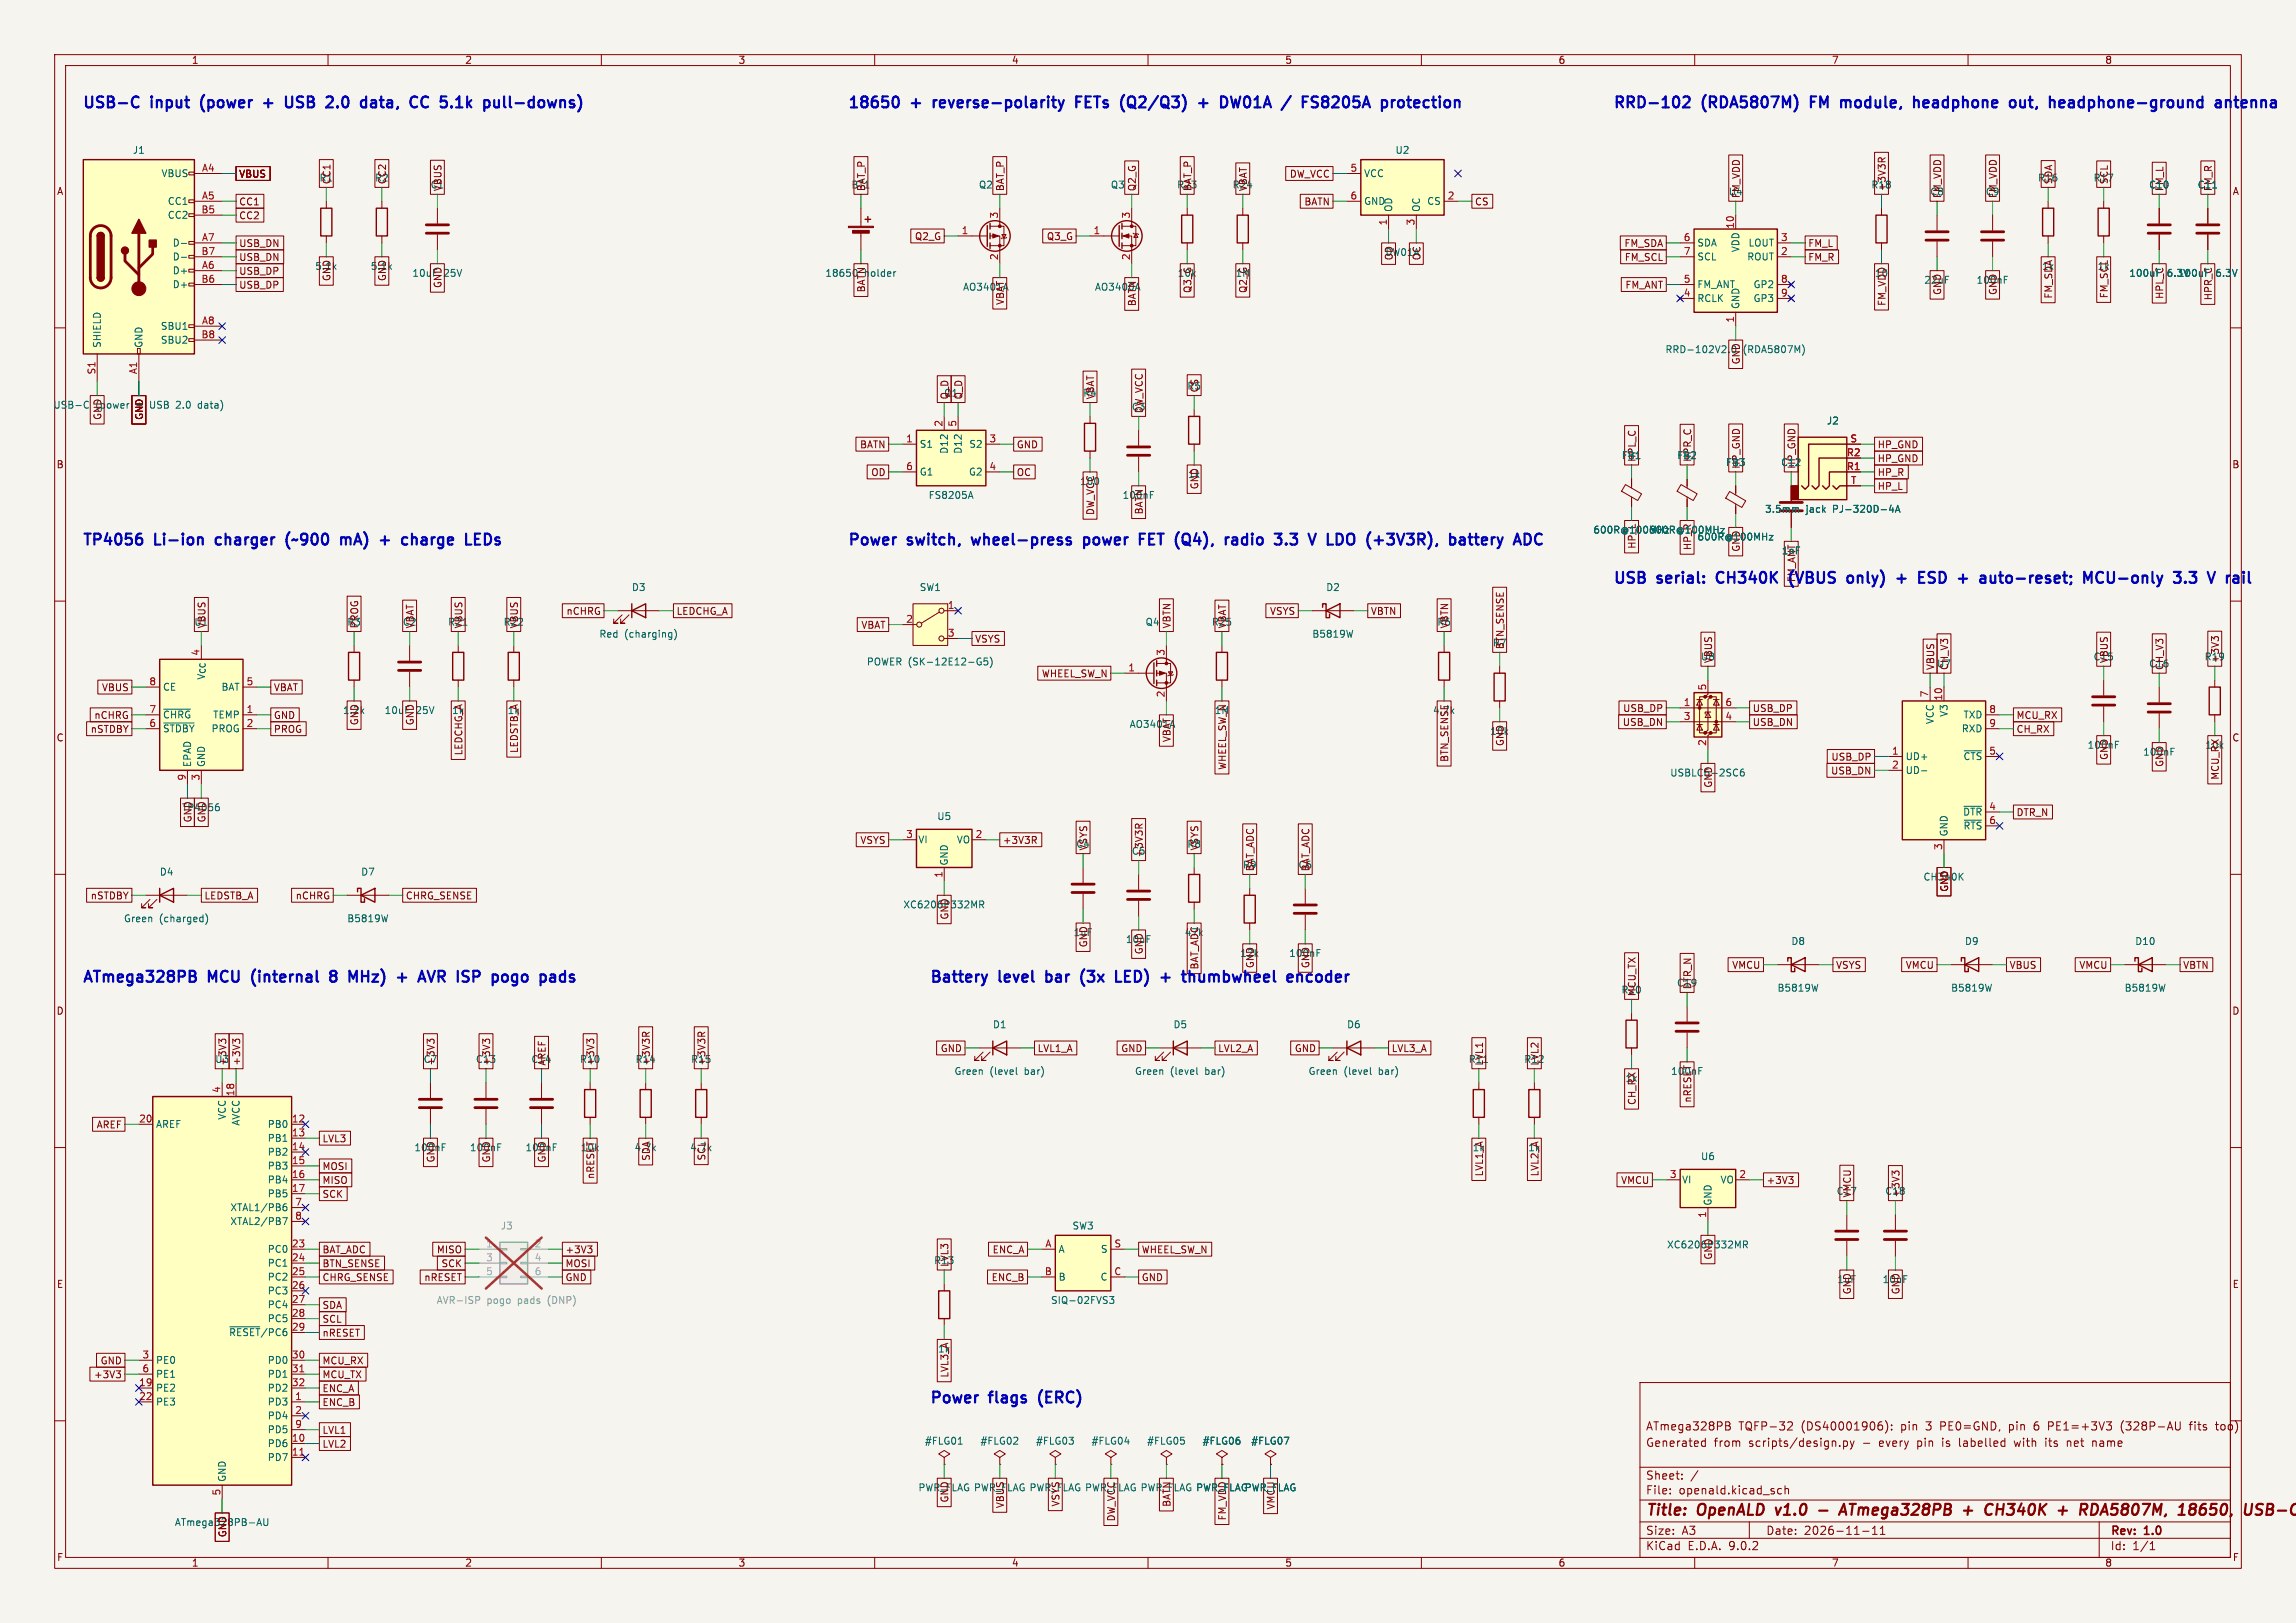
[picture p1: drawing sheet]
<svg xmlns="http://www.w3.org/2000/svg" width="420mm" height="297mm" viewBox="0 0 420 297" stroke-linecap="round" stroke-linejoin="round" font-family="sans-serif">
<defs><g id="words">
<g font-size="2.8" fill="#0000c2">
<text x="15" y="20.4">USB-C</text>
<text x="27.8" y="20.4">input</text>
<text x="37.6" y="20.4">(power</text>
<text x="50" y="20.4">+</text>
<text x="54.8" y="20.4">USB</text>
<text x="63.1" y="20.4">2.0</text>
<text x="70.2" y="20.4">data,</text>
<text x="80" y="20.4">CC</text>
<text x="86.4" y="20.4">5.1k</text>
<text x="95.1" y="20.4">pull-downs)</text>
<text x="155" y="20.4">18650</text>
<text x="166.8" y="20.4">+</text>
<text x="171.6" y="20.4">reverse-polarity</text>
<text x="198.5" y="20.4">FETs</text>
<text x="207.5" y="20.4">(Q2/Q3)</text>
<text x="222.6" y="20.4">+</text>
<text x="227.4" y="20.4">DW01A</text>
<text x="239.6" y="20.4">/</text>
<text x="244" y="20.4">FS8205A</text>
<text x="259.2" y="20.4">protection</text>
<text x="295" y="20.4">RRD-102</text>
<text x="311.5" y="20.4">(RDA5807M)</text>
<text x="332.1" y="20.4">FM</text>
<text x="338.4" y="20.4">module,</text>
<text x="352.6" y="20.4">headphone</text>
<text x="371" y="20.4">out,</text>
<text x="379" y="20.4">headphone-ground</text>
<text x="410.2" y="20.4">antenna</text>
<text x="15" y="100.4">TP4056</text>
<text x="28.5" y="100.4">Li-ion</text>
<text x="40.4" y="100.4">charger</text>
<text x="54.1" y="100.4">(~900</text>
<text x="64.9" y="100.4">mA)</text>
<text x="72.9" y="100.4">+</text>
<text x="77.7" y="100.4">charge</text>
<text x="90.1" y="100.4">LEDs</text>
<text x="155" y="100.4">Power</text>
<text x="166.2" y="100.4">switch,</text>
<text x="178.8" y="100.4">wheel-press</text>
<text x="200" y="100.4">power</text>
<text x="211" y="100.4">FET</text>
<text x="218.3" y="100.4">(Q4),</text>
<text x="228.3" y="100.4">radio</text>
<text x="238.2" y="100.4">3.3</text>
<text x="245.3" y="100.4">V</text>
<text x="249.3" y="100.4">LDO</text>
<text x="257.4" y="100.4">(+3V3R),</text>
<text x="273.3" y="100.4">battery</text>
<text x="295" y="107.4">USB</text>
<text x="303.3" y="107.4">serial:</text>
<text x="315" y="107.4">CH340K</text>
<text x="329.1" y="107.4">(VBUS</text>
<text x="340.5" y="107.4">only)</text>
<text x="350.3" y="107.4">+</text>
<text x="355.1" y="107.4">ESD</text>
<text x="363.2" y="107.4">+</text>
<text x="368" y="107.4">auto-reset;</text>
<text x="387.7" y="107.4">MCU-only</text>
<text x="405.1" y="107.4">3.3</text>
<text x="15" y="180.4">ATmega328PB</text>
<text x="38.3" y="180.4">MCU</text>
<text x="47" y="180.4">(internal</text>
<text x="62.2" y="180.4">8</text>
<text x="66.4" y="180.4">MHz)</text>
<text x="76" y="180.4">+</text>
<text x="80.8" y="180.4">AVR ISP</text>
<text x="95.8" y="180.4">pogo</text>
<text x="105.3" y="180.4">pads</text>
<text x="170" y="180.4">Battery</text>
<text x="182.9" y="180.4">level</text>
<text x="192.3" y="180.4">bar</text>
<text x="199.4" y="180.4">(3x</text>
<text x="206.6" y="180.4">LED)</text>
<text x="215.7" y="180.4">+</text>
<text x="220.5" y="180.4">thumbwheel</text>
<text x="240.5" y="180.4">encoder</text>
<text x="170" y="257.4">Power</text>
<text x="181.2" y="257.4">flags</text>
<text x="190.9" y="257.4">(ERC)</text>
</g>
<g font-size="2.8" fill="#840000">
<text x="301" y="277.9">Title:</text>
<text x="310.6" y="277.9">OpenALD</text>
<text x="325.7" y="277.9">v1.0</text>
<text x="339.1" y="277.9">ATmega328PB</text>
<text x="362.4" y="277.9">+</text>
<text x="367.2" y="277.9">CH340K</text>
<text x="381.4" y="277.9">+</text>
<text x="386.2" y="277.9">RDA5807M,</text>
<text x="405" y="277.9">18650,</text>
<text x="417.8" y="277.9">US</text>
</g>
<g font-size="2.1" fill="#840000">
<text x="301" y="262">ATmega328PB</text>
<text x="318" y="262">TQFP-32</text>
<text x="329.5" y="262">(DS40001906):</text>
<text x="347.9" y="262">pin</text>
<text x="352.6" y="262">3</text>
<text x="355.3" y="262">PE0=GND,</text>
<text x="368.1" y="262">pin</text>
<text x="372.8" y="262">6</text>
<text x="375.5" y="262">PE1=+3V3</text>
<text x="389" y="262">(328P-AU</text>
<text x="401.8" y="262">fits</text>
<text x="406.7" y="262">too)</text>
<text x="301" y="265">Generated</text>
<text x="313.5" y="265">from</text>
<text x="319.9" y="265">scripts/design.py</text>
<text x="340.9" y="265">-</text>
<text x="344" y="265">every</text>
<text x="351.1" y="265">pin</text>
<text x="355.9" y="265">is</text>
<text x="359.1" y="265">labelled</text>
<text x="369.4" y="265">with</text>
<text x="375.2" y="265">its</text>
<text x="379.3" y="265">net</text>
<text x="384.1" y="265">name</text>
<text x="301" y="273.7">File:</text>
<text x="301" y="271">Sheet:</text>
<text x="307.1" y="273.7">openald.kicad_sch</text>
<text x="301" y="281.1">Size:</text>
<text x="307.6" y="281.1">A3</text>
<text x="323" y="281.1">Date:</text>
<text x="330" y="281.1">2026-11-11</text>
<text x="386" y="281.3">Rev:</text>
<text x="392.4" y="281.3">1.0</text>
<text x="301" y="283.9">KiCad</text>
<text x="308.7" y="283.9">E.D.A.</text>
<text x="316.3" y="283.9">9.0.2</text>
<text x="386" y="283.9">Id:</text>
<text x="390.1" y="283.9">1/1</text>
</g>
<g font-size="1.8" fill="#840000">
<text x="35" y="11.9">1</text>
<text x="85" y="11.9">2</text>
<text x="135" y="11.9">3</text>
<text x="185" y="11.9">4</text>
<text x="235" y="11.9">5</text>
<text x="285" y="11.9">6</text>
<text x="335" y="11.9">7</text>
<text x="385" y="11.9">8</text>
<text x="10.3" y="35.9">A</text>
<text x="43.7" y="32.7">VBUS</text>
<text x="58.3" y="33.4">R1</text>
<text x="60.6" y="33.8" transform="rotate(-90 60.6 33.8)">CC1</text>
<text x="68.5" y="33.4">R2</text>
<text x="70.8" y="33.8" transform="rotate(-90 70.8 33.8)">CC2</text>
<text x="78.7" y="34.7">C1</text>
<text x="81" y="35.1" transform="rotate(-90 81 35.1)">VBUS</text>
<text x="155.7" y="34.7">BT1</text>
<text x="158.4" y="35.1" transform="rotate(-90 158.4 35.1)">BAT_P</text>
<text x="183.8" y="35.1" transform="rotate(-90 183.8 35.1)">BAT_P</text>
<text x="208" y="35.1" transform="rotate(-90 208 35.1)">Q2_G</text>
<text x="215.2" y="34.7">R23</text>
<text x="218.1" y="35.1" transform="rotate(-90 218.1 35.1)">BAT_P</text>
<text x="225.4" y="34.7">R24</text>
<text x="228.3" y="35.1" transform="rotate(-90 228.3 35.1)">VBAT</text>
<text x="235.8" y="32.7">DW_VCC</text>
<text x="316.1" y="36">U4</text>
<text x="342.2" y="34.7">R18</text>
<text x="345.1" y="35.1" transform="rotate(-90 345.1 35.1)">+3V3R</text>
<text x="353" y="36">C8</text>
<text x="363.1" y="36">C9</text>
<text x="372.7" y="33.4">R16</text>
<text x="375.6" y="33.8" transform="rotate(-90 375.6 33.8)">SDA</text>
<text x="382.9" y="33.4">R17</text>
<text x="385.8" y="33.8" transform="rotate(-90 385.8 33.8)">SCL</text>
<text x="395.9" y="35.1" transform="rotate(-90 395.9 35.1)">FM_L</text>
<text x="408.3" y="35.9">A</text>
<text x="43.7" y="37.8">CC1</text>
<text x="43.7" y="40.3">CC2</text>
<text x="238.5" y="37.8">BATN</text>
<text x="269.7" y="37.8">CS</text>
<text x="318.5" y="36.4" transform="rotate(-90 318.5 36.4)">FM_VDD</text>
<text x="355.3" y="36.4" transform="rotate(-90 355.3 36.4)">FM_VDD</text>
<text x="365.4" y="36.4" transform="rotate(-90 365.4 36.4)">FM_VDD</text>
<text x="43.7" y="45.4">USB_DN</text>
<text x="43.7" y="47.9">USB_DN</text>
<text x="167.3" y="44.1">Q2_G</text>
<text x="191.4" y="44.1">Q3_G</text>
<text x="255" y="47.7" transform="rotate(-90 255 47.7)">OD</text>
<text x="260" y="47.7" transform="rotate(-90 260 47.7)">OC</text>
<text x="297" y="45.4">FM_SDA</text>
<text x="297.1" y="47.9">FM_SCL</text>
<text x="330.7" y="47.9">FM_R</text>
<text x="330.7" y="45.4">FM_L</text>
<text x="43.7" y="53">USB_DP</text>
<text x="43.7" y="50.5">USB_DP</text>
<text x="57.6" y="49.6">5.1k</text>
<text x="60.6" y="51.5" transform="rotate(-90 60.6 51.5)">GND</text>
<text x="67.7" y="49.6">5.1k</text>
<text x="70.8" y="51.5" transform="rotate(-90 70.8 51.5)">GND</text>
<text x="75.3" y="50.9">10uF</text>
<text x="81" y="52.8" transform="rotate(-90 81 52.8)">GND</text>
<text x="81.2" y="50.9">25V</text>
<text x="158.4" y="53.6" transform="rotate(-90 158.4 53.6)">BATN</text>
<text x="215.3" y="50.9">10k</text>
<text x="218.1" y="53.7" transform="rotate(-90 218.1 53.7)">Q3_G</text>
<text x="225.9" y="50.9">1M</text>
<text x="228.3" y="53.7" transform="rotate(-90 228.3 53.7)">Q2_G</text>
<text x="297.2" y="53">FM_ANT</text>
<text x="342.9" y="50.9">10</text>
<text x="373.4" y="49.6">1k</text>
<text x="383.6" y="49.6">1k</text>
<text x="183.8" y="55.9" transform="rotate(-90 183.8 55.9)">VBAT</text>
<text x="208" y="56.1" transform="rotate(-90 208 56.1)">BATN</text>
<text x="345.1" y="56.1" transform="rotate(-90 345.1 56.1)">FM_VDD</text>
<text x="355.3" y="54.1" transform="rotate(-90 355.3 54.1)">GND</text>
<text x="365.4" y="54.1" transform="rotate(-90 365.4 54.1)">GND</text>
<text x="375.6" y="54.7" transform="rotate(-90 375.6 54.7)">FM_SDA</text>
<text x="385.8" y="54.7" transform="rotate(-90 385.8 54.7)">FM_SCL</text>
<text x="217.1" y="71.5">R5</text>
<text x="219.4" y="71.9" transform="rotate(-90 219.4 71.9)">CS</text>
<text x="318.5" y="66.8" transform="rotate(-90 318.5 66.8)">GND</text>
<text x="18.7" y="76.9" transform="rotate(-90 18.7 76.9)">GND</text>
<text x="25" y="75">+</text>
<text x="26.4" y="76.9" transform="rotate(-90 26.4 76.9)">GND</text>
<text x="172.6" y="72.8">Q1</text>
<text x="173.7" y="73.2" transform="rotate(-90 173.7 73.2)">Q_D</text>
<text x="176.2" y="73.2" transform="rotate(-90 176.2 73.2)">Q_D</text>
<text x="198" y="72.8">R4</text>
<text x="200.3" y="73.2" transform="rotate(-90 200.3 73.2)">VBAT</text>
<text x="206.9" y="75.3">C3</text>
<text x="209.2" y="75.7" transform="rotate(-90 209.2 75.7)">DW_VCC</text>
<text x="157.2" y="82.2">BATN</text>
<text x="185.9" y="82.2">GND</text>
<text x="343.4" y="82.2">HP_GND</text>
<text x="10.3" y="85.9">B</text>
<text x="159.3" y="87.3">OD</text>
<text x="185.9" y="87.3">OC</text>
<text x="197.5" y="89">100</text>
<text x="217.2" y="87.7">1k</text>
<text x="219.4" y="89.6" transform="rotate(-90 219.4 89.6)">GND</text>
<text x="299.4" y="84.6" transform="rotate(-90 299.4 84.6)">HPL_C</text>
<text x="309.6" y="84.6" transform="rotate(-90 309.6 84.6)">HPR_C</text>
<text x="318.5" y="85.9" transform="rotate(-90 318.5 85.9)">HP_GND</text>
<text x="328.6" y="85.9" transform="rotate(-90 328.6 85.9)">HP_GND</text>
<text x="343.4" y="89.9">HP_L</text>
<text x="343.4" y="87.3">HP_R</text>
<text x="343.4" y="84.8">HP_GND</text>
<text x="408.2" y="85.9">B</text>
<text x="200.3" y="94.4" transform="rotate(-90 200.3 94.4)">DW_VCC</text>
<text x="209.2" y="94.2" transform="rotate(-90 209.2 94.2)">BATN</text>
<text x="103.5" y="112.7">nCHRG</text>
<text x="123.7" y="112.7">LEDCHG_A</text>
<text x="232.2" y="112.7">VSYS</text>
<text x="250.7" y="112.7">VBTN</text>
<text x="35.5" y="114.7">U1</text>
<text x="37.8" y="115.1" transform="rotate(-90 37.8 115.1)">VBUS</text>
<text x="63.4" y="114.7">R3</text>
<text x="65.7" y="115.1" transform="rotate(-90 65.7 115.1)">PROG</text>
<text x="73.6" y="114.7">C2</text>
<text x="75.9" y="115.1" transform="rotate(-90 75.9 115.1)">VBAT</text>
<text x="81.9" y="114.7">R21</text>
<text x="84.8" y="115.1" transform="rotate(-90 84.8 115.1)">VBUS</text>
<text x="92" y="114.7">R22</text>
<text x="94.9" y="115.1" transform="rotate(-90 94.9 115.1)">VBUS</text>
<text x="157.5" y="115.3">VBAT</text>
<text x="178.3" y="117.8">VSYS</text>
<text x="214.3" y="115.1" transform="rotate(-90 214.3 115.1)">VBTN</text>
<text x="221.6" y="114.7">R25</text>
<text x="224.5" y="115.1" transform="rotate(-90 224.5 115.1)">VBAT</text>
<text x="262.8" y="114.7">R6</text>
<text x="265.1" y="115.1" transform="rotate(-90 265.1 115.1)">VBTN</text>
<text x="273" y="118.5">R7</text>
<text x="275.3" y="118.9" transform="rotate(-90 275.3 118.9)">BTN_SENSE</text>
<text x="190.5" y="124.1">WHEEL_SW_N</text>
<text x="311" y="121.1">U8</text>
<text x="313.4" y="121.4" transform="rotate(-90 313.4 121.4)">VBUS</text>
<text x="354" y="122.7" transform="rotate(-90 354 122.7)">VBUS</text>
<text x="354.2" y="122.3">U7</text>
<text x="356.6" y="122.7" transform="rotate(-90 356.6 122.7)">CH_V3</text>
<text x="382.9" y="121.1">C15</text>
<text x="385.8" y="121.4" transform="rotate(-90 385.8 121.4)">VBUS</text>
<text x="393" y="122.3">C16</text>
<text x="395.9" y="122.7" transform="rotate(-90 395.9 122.7)">CH_V3</text>
<text x="403.2" y="121.1">R19</text>
<text x="406.1" y="121.4" transform="rotate(-90 406.1 121.4)">+3V3</text>
<text x="17.2" y="131.8">nCHRG</text>
<text x="18.6" y="126.7">VBUS</text>
<text x="50" y="126.7">VBAT</text>
<text x="50" y="131.8">GND</text>
<text x="62.6" y="130.9">1.2k</text>
<text x="70.3" y="130.9">10uF</text>
<text x="76.1" y="130.9">25V</text>
<text x="82.6" y="130.9">1k</text>
<text x="92.8" y="130.9">1k</text>
<text x="222.1" y="130.9">1M</text>
<text x="262" y="130.9">4.7k</text>
<text x="296.8" y="130.5">USB_DP</text>
<text x="320.5" y="130.5">USB_DP</text>
<text x="368.8" y="131.8">MCU_RX</text>
<text x="10.3" y="135.9">C</text>
<text x="16.5" y="134.3">nSTDBY</text>
<text x="50" y="134.3">PROG</text>
<text x="65.7" y="132.8" transform="rotate(-90 65.7 132.8)">GND</text>
<text x="75.9" y="132.8" transform="rotate(-90 75.9 132.8)">GND</text>
<text x="94.9" y="137.9" transform="rotate(-90 94.9 137.9)">LEDSTB_A</text>
<text x="214.3" y="135.9" transform="rotate(-90 214.3 135.9)">VBAT</text>
<text x="272.5" y="134.7">10k</text>
<text x="275.3" y="136.6" transform="rotate(-90 275.3 136.6)">GND</text>
<text x="296.7" y="133">USB_DN</text>
<text x="320.5" y="133">USB_DN</text>
<text x="368.8" y="134.3">CH_RX</text>
<text x="403.3" y="137.2">10k</text>
<text x="408.2" y="135.9">C</text>
<text x="84.8" y="138.3" transform="rotate(-90 84.8 138.3)">LEDCHG_A</text>
<text x="224.5" y="141" transform="rotate(-90 224.5 141)">WHEEL_SW_N</text>
<text x="265.1" y="139.5" transform="rotate(-90 265.1 139.5)">BTN_SENSE</text>
<text x="334.8" y="141.9">USB_DN</text>
<text x="334.9" y="139.4">USB_DP</text>
<text x="385.8" y="139.2" transform="rotate(-90 385.8 139.2)">GND</text>
<text x="395.9" y="140.4" transform="rotate(-90 395.9 140.4)">GND</text>
<text x="406.1" y="142.8" transform="rotate(-90 406.1 142.8)">MCU_RX</text>
<text x="313.4" y="144.3" transform="rotate(-90 313.4 144.3)">GND</text>
<text x="368.8" y="149.5">DTR_N</text>
<text x="35.2" y="150.6" transform="rotate(-90 35.2 150.6)">GND</text>
<text x="37.8" y="150.6" transform="rotate(-90 37.8 150.6)">GND</text>
<text x="157.3" y="154.6">VSYS</text>
<text x="183.4" y="154.6">+3V3R</text>
<text x="196.8" y="155.3">C4</text>
<text x="199.1" y="155.7" transform="rotate(-90 199.1 155.7)">VSYS</text>
<text x="217.1" y="155.3">R8</text>
<text x="219.4" y="155.7" transform="rotate(-90 219.4 155.7)">VSYS</text>
<text x="206.9" y="156.6">C5</text>
<text x="209.2" y="157" transform="rotate(-90 209.2 157)">+3V3R</text>
<text x="227.3" y="159.2">R9</text>
<text x="229.6" y="159.5" transform="rotate(-90 229.6 159.5)">BAT_ADC</text>
<text x="237.4" y="159.2">C6</text>
<text x="239.7" y="159.5" transform="rotate(-90 239.7 159.5)">BAT_ADC</text>
<text x="16.5" y="164.8">nSTDBY</text>
<text x="37.3" y="164.8">LEDSTB_A</text>
<text x="54" y="164.8">nCHRG</text>
<text x="74.1" y="164.8">CHRG_SENSE</text>
<text x="356.6" y="163.3" transform="rotate(-90 356.6 163.3)">GND</text>
<text x="173.7" y="168.4" transform="rotate(-90 173.7 168.4)">GND</text>
<text x="196.3" y="171.5">1uF</text>
<text x="199.1" y="173.5" transform="rotate(-90 199.1 173.5)">GND</text>
<text x="205.9" y="172.8">10uF</text>
<text x="216.6" y="171.5">47k</text>
<text x="209.2" y="174.7" transform="rotate(-90 209.2 174.7)">GND</text>
<text x="219.4" y="177.5" transform="rotate(-90 219.4 177.5)">BAT_ADC</text>
<text x="226.8" y="175.3">12k</text>
<text x="229.6" y="177.3" transform="rotate(-90 229.6 177.3)">GND</text>
<text x="239.7" y="177.3" transform="rotate(-90 239.7 177.3)">GND</text>
<text x="316.8" y="177.5">VMCU</text>
<text x="335.8" y="177.5">VSYS</text>
<text x="348.5" y="177.5">VMCU</text>
<text x="367.5" y="177.5">VBUS</text>
<text x="380.3" y="177.5">VMCU</text>
<text x="399.3" y="177.5">VBTN</text>
<text x="10.3" y="185.9">D</text>
<text x="296.5" y="182">R20</text>
<text x="299.4" y="182.4" transform="rotate(-90 299.4 182.4)">MCU_TX</text>
<text x="306.7" y="180.7">C19</text>
<text x="309.6" y="181.1" transform="rotate(-90 309.6 181.1)">DTR_N</text>
<text x="408.2" y="185.9">D</text>
<text x="39.3" y="194.7">U3</text>
<text x="41.6" y="195.1" transform="rotate(-90 41.6 195.1)">+3V3</text>
<text x="44.1" y="195.1" transform="rotate(-90 44.1 195.1)">+3V3</text>
<text x="77.4" y="194.7">C7</text>
<text x="79.7" y="195.1" transform="rotate(-90 79.7 195.1)">+3V3</text>
<text x="87" y="194.7">C13</text>
<text x="89.9" y="195.1" transform="rotate(-90 89.9 195.1)">+3V3</text>
<text x="97.1" y="194.7">C14</text>
<text x="100" y="195.1" transform="rotate(-90 100 195.1)">AREF</text>
<text x="106" y="194.7">R10</text>
<text x="108.9" y="195.1" transform="rotate(-90 108.9 195.1)">+3V3</text>
<text x="116.2" y="194.7">R14</text>
<text x="119.1" y="195.1" transform="rotate(-90 119.1 195.1)">+3V3R</text>
<text x="126.3" y="194.7">R15</text>
<text x="129.2" y="195.1" transform="rotate(-90 129.2 195.1)">+3V3R</text>
<text x="172" y="192.7">GND</text>
<text x="189.7" y="192.7">LVL1_A</text>
<text x="205" y="192.7">GND</text>
<text x="222.7" y="192.7">LVL2_A</text>
<text x="236.7" y="192.7">GND</text>
<text x="254.5" y="192.7">LVL3_A</text>
<text x="268.6" y="194.7">R11</text>
<text x="271.5" y="195.1" transform="rotate(-90 271.5 195.1)">LVL1</text>
<text x="278.7" y="194.7">R12</text>
<text x="281.6" y="195.1" transform="rotate(-90 281.6 195.1)">LVL2</text>
<text x="305.6" y="196.9">100nF</text>
<text x="297.2" y="198.2">1k</text>
<text x="299.4" y="202.3" transform="rotate(-90 299.4 202.3)">CH_RX</text>
<text x="309.6" y="201.9" transform="rotate(-90 309.6 201.9)">nRESET</text>
<text x="17.6" y="206.7">AREF</text>
<text x="58.9" y="209.2">LVL3</text>
<text x="58.9" y="214.3">MOSI</text>
<text x="79.7" y="212.8" transform="rotate(-90 79.7 212.8)">GND</text>
<text x="89.9" y="212.8" transform="rotate(-90 89.9 212.8)">GND</text>
<text x="100" y="212.8" transform="rotate(-90 100 212.8)">GND</text>
<text x="106.1" y="210.9">10k</text>
<text x="108.9" y="215.9" transform="rotate(-90 108.9 215.9)">nRESET</text>
<text x="116" y="210.9">4.7k</text>
<text x="119.1" y="212.5" transform="rotate(-90 119.1 212.5)">SDA</text>
<text x="126.1" y="210.9">4.7k</text>
<text x="129.2" y="212.5" transform="rotate(-90 129.2 212.5)">SCL</text>
<text x="269.3" y="210.9">1k</text>
<text x="271.5" y="215.4" transform="rotate(-90 271.5 215.4)">LVL1_A</text>
<text x="279.4" y="210.9">1k</text>
<text x="281.6" y="215.4" transform="rotate(-90 281.6 215.4)">LVL2_A</text>
<text x="58.9" y="219.4">SCK</text>
<text x="58.9" y="216.9">MISO</text>
<text x="296.4" y="216.9">VMCU</text>
<text x="323.1" y="216.9">+3V3</text>
<text x="335.9" y="218.8">C17</text>
<text x="338.8" y="219.2" transform="rotate(-90 338.8 219.2)">VMCU</text>
<text x="344.8" y="218.8">C18</text>
<text x="347.7" y="219.2" transform="rotate(-90 347.7 219.2)">+3V3</text>
<text x="58.9" y="229.6">BAT_ADC</text>
<text x="58.9" y="232.1">BTN_SENSE</text>
<text x="79.8" y="229.6">MISO</text>
<text x="80.7" y="232.1">SCK</text>
<text x="103.3" y="232.1">MOSI</text>
<text x="103.3" y="229.6">+3V3</text>
<text x="170.8" y="231.5">R13</text>
<text x="173.7" y="231.9" transform="rotate(-90 173.7 231.9)">LVL3</text>
<text x="181.5" y="229.6">ENC_A</text>
<text x="208.8" y="229.6">WHEEL_SW_N</text>
<text x="313.4" y="230.6" transform="rotate(-90 313.4 230.6)">GND</text>
<text x="10.3" y="235.9">E</text>
<text x="58.9" y="239.7">SDA</text>
<text x="58.9" y="234.6">CHRG_SENSE</text>
<text x="77.5" y="234.6">nRESET</text>
<text x="103.3" y="234.6">GND</text>
<text x="181.3" y="234.6">ENC_B</text>
<text x="208.8" y="234.6">GND</text>
<text x="336" y="235">1uF</text>
<text x="338.8" y="237" transform="rotate(-90 338.8 237)">GND</text>
<text x="344.3" y="235">10uF</text>
<text x="347.7" y="237" transform="rotate(-90 347.7 237)">GND</text>
<text x="408.3" y="235.9">E</text>
<text x="58.9" y="244.8">nRESET</text>
<text x="58.9" y="242.3">SCL</text>
<text x="18.3" y="249.9">GND</text>
<text x="58.9" y="249.9">MCU_RX</text>
<text x="171.5" y="247.7">1k</text>
<text x="17.1" y="252.4">+3V3</text>
<text x="58.9" y="257.5">ENC_B</text>
<text x="58.9" y="255">ENC_A</text>
<text x="58.9" y="252.4">MCU_TX</text>
<text x="173.7" y="252.2" transform="rotate(-90 173.7 252.2)">LVL3_A</text>
<text x="58.9" y="262.6">LVL1</text>
<text x="58.9" y="265.1">LVL2</text>
<text x="173.7" y="275.1" transform="rotate(-90 173.7 275.1)">GND</text>
<text x="194" y="275.8" transform="rotate(-90 194 275.8)">VSYS</text>
<text x="214.3" y="275.8" transform="rotate(-90 214.3 275.8)">BATN</text>
<text x="41.6" y="281.4" transform="rotate(-90 41.6 281.4)">GND</text>
<text x="183.8" y="276.1" transform="rotate(-90 183.8 276.1)">VBUS</text>
<text x="204.2" y="278.5" transform="rotate(-90 204.2 278.5)">DW_VCC</text>
<text x="10.3" y="285.9">F</text>
<text x="35" y="286.9">1</text>
<text x="85" y="286.9">2</text>
<text x="135" y="286.9">3</text>
<text x="185" y="286.9">4</text>
<text x="235" y="286.9">5</text>
<text x="285" y="286.9">6</text>
<text x="335" y="286.9">7</text>
<text x="385" y="286.9">8</text>
<text x="408.3" y="285.9">F</text>
</g>
<g font-size="1.8" fill="#006464">
<text x="24.2" y="28.3">J1</text>
<text x="255.2" y="28.3">U2</text>
<text x="29.4" y="32.6">VBUS</text>
<text x="179" y="34.7">Q2</text>
<text x="203.1" y="34.7">Q3</text>
<text x="249.4" y="32.6">VCC</text>
<text x="393" y="34.7">C10</text>
<text x="401.9" y="34.7">C11</text>
<text x="404.8" y="35.1" transform="rotate(-90 404.8 35.1)">FM_R</text>
<text x="30.6" y="37.7">CC1</text>
<text x="30.6" y="40.2">CC2</text>
<text x="249.4" y="37.7">GND</text>
<text x="254.9" y="38.9" transform="rotate(-90 254.9 38.9)">OD</text>
<text x="259.9" y="38.9" transform="rotate(-90 259.9 38.9)">OC</text>
<text x="261" y="37.7">CS</text>
<text x="31.5" y="45.3">D-</text>
<text x="31.5" y="47.9">D-</text>
<text x="253.3" y="47">DW01A</text>
<text x="310.4" y="45.3">SDA</text>
<text x="310.4" y="47.9">SCL</text>
<text x="318.4" y="46.2" transform="rotate(-90 318.4 46.2)">VDD</text>
<text x="319.5" y="47.9">ROUT</text>
<text x="319.8" y="45.3">LOUT</text>
<text x="31.5" y="50.4">D+</text>
<text x="31.5" y="52.9">D+</text>
<text x="150.9" y="50.9">18650</text>
<text x="158.1" y="50.9">holder</text>
<text x="176.1" y="53.4">AO3401A</text>
<text x="200.2" y="53.4">AO3400A</text>
<text x="310.4" y="52.9">FM_ANT</text>
<text x="320.7" y="52.9">GP2</text>
<text x="351.9" y="52.1">22uF</text>
<text x="361.5" y="52.1">100nF</text>
<text x="389.4" y="50.9">100uF</text>
<text x="396.4" y="50.9">6.3V</text>
<text x="398.3" y="50.9">100uF</text>
<text x="405.3" y="50.9">6.3V</text>
<text x="310.4" y="55.5">RCLK</text>
<text x="318.4" y="56.6" transform="rotate(-90 318.4 56.6)">GND</text>
<text x="320.7" y="55.5">GP3</text>
<text x="395.9" y="54.8" transform="rotate(-90 395.9 54.8)">HPL_C</text>
<text x="404.8" y="55" transform="rotate(-90 404.8 55)">HPR_C</text>
<text x="18.6" y="63.8" transform="rotate(-90 18.6 63.8)">SHIELD</text>
<text x="26.3" y="63.8" transform="rotate(-90 26.3 63.8)">GND</text>
<text x="29.3" y="60.6">SBU1</text>
<text x="29.3" y="63.1">SBU2</text>
<text x="304.5" y="64.8">RRD-102V2.0</text>
<text x="318.8" y="64.8">(RDA5807M)</text>
<text x="9.7" y="75">USB-C</text>
<text x="17.5" y="75">(power</text>
<text x="27.8" y="75">USB</text>
<text x="32.7" y="75">2.0</text>
<text x="36.9" y="75">data)</text>
<text x="334.1" y="77.9">J2</text>
<text x="168.1" y="82.1">S1</text>
<text x="173.6" y="83.1" transform="rotate(-90 173.6 83.1)">D12</text>
<text x="176.1" y="83.1" transform="rotate(-90 176.1 83.1)">D12</text>
<text x="177.2" y="82.1">S2</text>
<text x="168.1" y="87.2">G1</text>
<text x="177.1" y="87.2">G2</text>
<text x="296.6" y="84.2">FB1</text>
<text x="306.7" y="84.2">FB2</text>
<text x="315.6" y="85.5">FB3</text>
<text x="325.7" y="85.5">C12</text>
<text x="169.8" y="91.5">FS8205A</text>
<text x="205.2" y="91.5">100nF</text>
<text x="322.8" y="94">3.5mm</text>
<text x="330.4" y="94">jack</text>
<text x="335.4" y="94">PJ-320D-4A</text>
<text x="291.4" y="97.8">600R@100MHz</text>
<text x="299.4" y="100.5" transform="rotate(-90 299.4 100.5)">HP_L</text>
<text x="301.5" y="97.8">600R@100MHz</text>
<text x="309.6" y="100.8" transform="rotate(-90 309.6 100.8)">HP_R</text>
<text x="310.4" y="99.1">600R@100MHz</text>
<text x="318.5" y="101.1" transform="rotate(-90 318.5 101.1)">GND</text>
<text x="325.8" y="101.7">1nF</text>
<text x="115.5" y="108.4">D3</text>
<text x="168.1" y="108.4">SW1</text>
<text x="242.5" y="108.4">D2</text>
<text x="109.5" y="116.9">Red</text>
<text x="114.2" y="116.9">(charging)</text>
<text x="209.4" y="114.7">Q4</text>
<text x="240" y="116.9">B5819W</text>
<text x="37.7" y="124.5" transform="rotate(-90 37.7 124.5)">V_{CC}</text>
<text x="158.5" y="122">POWER (SK-12E12-G5)</text>
<text x="29.7" y="126.6">CE</text>
<text x="29.7" y="131.7">~{CHRG}</text>
<text x="38.9" y="131.7">TEMP</text>
<text x="40.4" y="126.6">BAT</text>
<text x="356.5" y="131.3" transform="rotate(-90 356.5 131.3)">V3</text>
<text x="359.1" y="131.7">TXD</text>
<text x="29.7" y="134.2">~{STDBY} PROG</text>
<text x="206.5" y="133.4">AO3401A</text>
<text x="353.9" y="132.6" transform="rotate(-90 353.9 132.6)">VCC</text>
<text x="358.8" y="134.2">RXD</text>
<text x="381.8" y="137.2">100nF</text>
<text x="35.2" y="140.5" transform="rotate(-90 35.2 140.5)">EPAD</text>
<text x="37.7" y="140.5" transform="rotate(-90 37.7 140.5)">GND</text>
<text x="305.4" y="142.3">USBLC6-2SC6</text>
<text x="348.5" y="139.3">UD+</text>
<text x="348.5" y="141.8">UD-</text>
<text x="359.1" y="139.3">~{CTS}</text>
<text x="391.9" y="138.5">100nF</text>
<text x="33.2" y="148.6">TP4056</text>
<text x="359" y="149.5">~{DTR}</text>
<text x="167.9" y="154.5">VI</text>
<text x="171.3" y="150.3">U5</text>
<text x="174.9" y="154.5">VO</text>
<text x="356.5" y="153.2" transform="rotate(-90 356.5 153.2)">GND</text>
<text x="359.1" y="152">~{RTS}</text>
<text x="29.1" y="160.4">D4</text>
<text x="66" y="160.4">D7</text>
<text x="173.6" y="158.5" transform="rotate(-90 173.6 158.5)">GND</text>
<text x="351.7" y="161.3">CH340K</text>
<text x="165.1" y="166.4">XC6206P332MR</text>
<text x="22.6" y="169">Green</text>
<text x="29.1" y="169">(charged)</text>
<text x="63.4" y="169">B5819W</text>
<text x="327.6" y="173.1">D8</text>
<text x="359.3" y="173.1">D9</text>
<text x="390.5" y="173.1">D10</text>
<text x="235.7" y="175.3">100nF</text>
<text x="325" y="181.7">B5819W</text>
<text x="356.8" y="181.7">B5819W</text>
<text x="388.5" y="181.7">B5819W</text>
<text x="181.5" y="188.4">D1</text>
<text x="214.6" y="188.4">D5</text>
<text x="246.3" y="188.4">D6</text>
<text x="174.5" y="196.9">Green</text>
<text x="181" y="196.9">(level</text>
<text x="187.5" y="196.9">bar)</text>
<text x="207.5" y="196.9">Green</text>
<text x="214.1" y="196.9">(level</text>
<text x="220.6" y="196.9">bar)</text>
<text x="239.3" y="196.9">Green</text>
<text x="245.8" y="196.9">(level</text>
<text x="252.3" y="196.9">bar)</text>
<text x="28.4" y="206.6">AREF</text>
<text x="41.5" y="205" transform="rotate(-90 41.5 205)">VCC</text>
<text x="44" y="206.1" transform="rotate(-90 44 206.1)">AVCC</text>
<text x="48.9" y="206.6">PB0</text>
<text x="48.9" y="209.1">PB1</text>
<text x="48.9" y="211.7">PB2</text>
<text x="48.9" y="214.2">PB3</text>
<text x="75.7" y="210.9">100nF</text>
<text x="85.9" y="210.9">100nF</text>
<text x="96" y="210.9">100nF</text>
<text x="311" y="212.5">U6</text>
<text x="42" y="221.8">XTAL1/PB6</text>
<text x="48.9" y="216.8">PB4</text>
<text x="48.9" y="219.3">PB5</text>
<text x="307.6" y="216.8">VI</text>
<text x="313.3" y="220.7" transform="rotate(-90 313.3 220.7)">GND</text>
<text x="314.6" y="216.8">VO</text>
<text x="42" y="224.4">XTAL2/PB7</text>
<text x="196.1" y="225.2">SW3</text>
<text x="48.9" y="229.5">PC0</text>
<text x="48.9" y="232">PC1</text>
<text x="193.5" y="229.5">A</text>
<text x="201.3" y="229.5">S</text>
<text x="304.8" y="228.7">XC6206P332MR</text>
<text x="48.9" y="234.5">PC2</text>
<text x="48.9" y="237.1">PC3</text>
<text x="48.9" y="239.6">PC4</text>
<text x="192.2" y="238.8">SIQ-02FVS3</text>
<text x="193.5" y="234.5">B</text>
<text x="201.2" y="234.5">C</text>
<text x="41.8" y="244.7">~{RESET}/PC6</text>
<text x="48.9" y="242.2">PC5</text>
<text x="28.4" y="249.8">PE0</text>
<text x="48.9" y="249.8">PD0</text>
<text x="28.4" y="252.3">PE1</text>
<text x="28.4" y="254.9">PE2</text>
<text x="28.4" y="257.4">PE3</text>
<text x="48.9" y="252.3">PD1</text>
<text x="48.9" y="254.9">PD2</text>
<text x="48.9" y="257.4">PD3</text>
<text x="48.9" y="259.9">PD4</text>
<text x="48.9" y="262.5">PD5</text>
<text x="48.9" y="265">PD6</text>
<text x="48.9" y="267.6">PD7</text>
<text x="169.1" y="264.6">#FLG01</text>
<text x="179.2" y="264.6">#FLG02</text>
<text x="189.4" y="264.6">#FLG03</text>
<text x="199.6" y="264.6">#FLG04</text>
<text x="209.7" y="264.6">#FLG05</text>
<text x="219.9" y="264.6">#FLG06</text>
<text x="228.8" y="264.6">#FLG07</text>
<text x="41.5" y="271.3" transform="rotate(-90 41.5 271.3)">GND</text>
<text x="167.9" y="273.1">PWR_FLAG PWR_FLAG PWR_FLAG PWR_FLAG PWR_FLAG PWR_FLAG</text>
<text x="218.7" y="273.1">PWR_FLAG</text>
<text x="227.6" y="273.1">PWR_FLAG</text>
<text x="31.9" y="279.5">ATmega328PB-AU</text>
<text x="224.5" y="278.3" transform="rotate(-90 224.5 278.3)">FM_VDD</text>
<text x="233.4" y="276.3" transform="rotate(-90 233.4 276.3)">VMCU</text>
</g>
<g font-size="1.8" fill="#a90000">
<text x="36.8" y="31.5">A4</text>
<text x="246.9" y="31.5">5</text>
<text x="36.8" y="39.1">B5</text>
<text x="36.8" y="36.6">A5</text>
<text x="182.6" y="40.1" transform="rotate(-90 182.6 40.1)">3</text>
<text x="206.8" y="40.1" transform="rotate(-90 206.8 40.1)">3</text>
<text x="246.9" y="36.6">6</text>
<text x="253.7" y="41.3" transform="rotate(-90 253.7 41.3)">1</text>
<text x="258.8" y="41.3" transform="rotate(-90 258.8 41.3)">3</text>
<text x="264.7" y="36.6">2</text>
<text x="317.2" y="42" transform="rotate(-90 317.2 42)">10</text>
<text x="36.8" y="46.7">B7</text>
<text x="36.8" y="44.2">A7</text>
<text x="175.8" y="42.9">1</text>
<text x="182.6" y="47.7" transform="rotate(-90 182.6 47.7)">2</text>
<text x="200" y="42.9">1</text>
<text x="206.8" y="47.7" transform="rotate(-90 206.8 47.7)">2</text>
<text x="307.9" y="44.2">6</text>
<text x="307.9" y="46.7">7</text>
<text x="325.7" y="44.2">3</text>
<text x="325.7" y="46.7">2</text>
<text x="36.8" y="51.8">B6</text>
<text x="36.8" y="49.3">A6</text>
<text x="307.9" y="51.8">5</text>
<text x="325.7" y="51.8">8</text>
<text x="36.8" y="59.4">A8</text>
<text x="307.9" y="54.4">4</text>
<text x="317.2" y="59.1" transform="rotate(-90 317.2 59.1)">1</text>
<text x="325.7" y="54.4">9</text>
<text x="36.8" y="62">B8</text>
<text x="17.5" y="68.6" transform="rotate(-90 17.5 68.6)">S1</text>
<text x="25.1" y="68.6" transform="rotate(-90 25.1 68.6)">A1</text>
<text x="165.7" y="81">1</text>
<text x="172.5" y="78.2" transform="rotate(-90 172.5 78.2)">2</text>
<text x="175" y="78.2" transform="rotate(-90 175 78.2)">5</text>
<text x="180.9" y="81">3</text>
<text x="337.7" y="83.6">R2</text>
<text x="338.4" y="81">S</text>
<text x="165.7" y="86.1">6</text>
<text x="180.9" y="86.1">4</text>
<text x="337.7" y="86.1">R1</text>
<text x="338.5" y="88.6">T</text>
<text x="173.3" y="111.5">1</text>
<text x="165.7" y="114">2</text>
<text x="173.3" y="116.6">3</text>
<text x="27.2" y="125.5">8</text>
<text x="36.6" y="120.1" transform="rotate(-90 36.6 120.1)">4</text>
<text x="45" y="125.5">5</text>
<text x="206.3" y="122.9">1</text>
<text x="213.1" y="120.1" transform="rotate(-90 213.1 120.1)">3</text>
<text x="27.2" y="130.6">7</text>
<text x="45" y="130.6">1</text>
<text x="213.1" y="127.7" transform="rotate(-90 213.1 127.7)">2</text>
<text x="307.9" y="129.3">1</text>
<text x="307.9" y="131.8">3</text>
<text x="312.2" y="126.4" transform="rotate(-90 312.2 126.4)">5</text>
<text x="315.5" y="129.3">6</text>
<text x="315.5" y="131.8">4</text>
<text x="352.8" y="127.7" transform="rotate(-90 352.8 127.7)">7</text>
<text x="355.3" y="128.3" transform="rotate(-90 355.3 128.3)">10</text>
<text x="363.8" y="130.6">8</text>
<text x="27.2" y="133.1">6</text>
<text x="45" y="133.1">2</text>
<text x="312.2" y="136.6" transform="rotate(-90 312.2 136.6)">2</text>
<text x="363.8" y="133.1">9</text>
<text x="34" y="142.9" transform="rotate(-90 34 142.9)">9</text>
<text x="36.6" y="142.9" transform="rotate(-90 36.6 142.9)">3</text>
<text x="346" y="138.2">1</text>
<text x="346" y="140.7">2</text>
<text x="363.8" y="138.2">5</text>
<text x="363.8" y="148.3">4</text>
<text x="165.7" y="153.4">3</text>
<text x="178.4" y="153.4">2</text>
<text x="355.3" y="155.6" transform="rotate(-90 355.3 155.6)">3</text>
<text x="363.8" y="150.9">6</text>
<text x="172.5" y="160.7" transform="rotate(-90 172.5 160.7)">1</text>
<text x="40.4" y="200.1" transform="rotate(-90 40.4 200.1)">4</text>
<text x="42.9" y="200.7" transform="rotate(-90 42.9 200.7)">18</text>
<text x="25.4" y="205.5">20</text>
<text x="53.3" y="205.5">12</text>
<text x="53.3" y="208">13</text>
<text x="53.3" y="210.6">14</text>
<text x="53.3" y="213.1">15</text>
<text x="53.3" y="215.6">16</text>
<text x="305.4" y="215.6">3</text>
<text x="318.1" y="215.6">2</text>
<text x="53.3" y="218.2">17</text>
<text x="53.9" y="220.7">7</text>
<text x="53.9" y="223.3">8</text>
<text x="312.2" y="223" transform="rotate(-90 312.2 223)">1</text>
<text x="53.3" y="228.3">23</text>
<text x="53.3" y="230.9">24</text>
<text x="53.3" y="233.4">25</text>
<text x="191" y="233.4">B</text>
<text x="191.1" y="228.3">A</text>
<text x="203.7" y="233.4">C</text>
<text x="203.8" y="228.3">S</text>
<text x="53.3" y="236">26</text>
<text x="53.3" y="238.5">27</text>
<text x="53.3" y="241">28</text>
<text x="53.3" y="243.6">29</text>
<text x="26" y="248.7">3</text>
<text x="26" y="251.2">6</text>
<text x="53.3" y="248.7">30</text>
<text x="53.3" y="251.2">31</text>
<text x="25.4" y="253.7">19</text>
<text x="25.4" y="256.3">22</text>
<text x="53.3" y="253.7">32</text>
<text x="53.9" y="256.3">1</text>
<text x="53.3" y="263.9">10</text>
<text x="53.9" y="258.8">2</text>
<text x="53.9" y="261.4">9</text>
<text x="53.3" y="266.4">11</text>
<text x="40.4" y="273.8" transform="rotate(-90 40.4 273.8)">5</text>
</g>
<text font-size="1.8" fill="#0000c2" x="328.6" y="106.6" transform="rotate(-90 328.6 106.6)">FM_ANT</text>
<g font-size="1.8" fill="#939391">
<text x="91.5" y="225.2">J3</text>
<text x="79.8" y="238.8">AVR-ISP</text>
<text x="89.1" y="238.8">pogo</text>
<text x="94.8" y="238.8">pads</text>
<text x="100.5" y="238.8">(DNP)</text>
</g>
<g font-size="1.8" fill="#a5a4a2">
<text x="88.8" y="228.3">1</text>
<text x="88.8" y="230.9">3</text>
<text x="88.8" y="233.4">5</text>
<text x="97.7" y="228.3">2</text>
<text x="97.7" y="230.9">4</text>
<text x="97.7" y="233.4">6</text>
</g>
</g></defs>
<path d="M0 0h420v297h-420z" fill="#f5f4ef" stroke="#f5f4ef" stroke-width=".18"/>
<g fill="none" stroke="#840000" stroke-width=".18">
<path d="M10 10h400v277h-400zM12 12h396v273h-396zM60 10v2M110 10v2M160 10v2M210 10v2M260 10v2M310 10v2M360 10v2M10 60h2M218.4 74.9v1.3M408 60h2"/>
<path d="M218.4 81.3v1.3M297.3 88.7l3 1.7-.7 1.2-3-1.7zM298.4 87.6v1.7M298.4 91v1.7M10 110h2M213.4 118.1v3.3M223.5 118.1v1.3M240 111.8h7.6M264.2 118.1v1.3M408 110h2M205.7 123.2h5.4M211.6 121.4h2.5v3.6h-2.5"/>
<path d="M211.6 123.2h1.8v5.1M213.7 122.9h.8l-.4 .7zM214.6 123.4l-.1 .2h-.8l-.1 .1M223.5 124.5v1.2M264.2 124.5v1.2M274.3 121.9v1.3M274.3 128.3v1.2M10 160h2M198.1 158.8v2.7M218.4 158.8v1.2M408 160h2M198.1 163.6v2.8"/>
<path d="M208.3 160v2.8M208.3 164.8v2.8M218.4 165.1v1.3M228.6 162.6v1.2M228.6 168.9v1.3M238.8 162.6v2.8M238.8 167.4v2.8M243.8 191.8h7.7M244.6 192.5l-1.5 1.6h.7h-.7v-.8M245.9 192.5l-1.6 1.6h.8h-.8v-.8M270.5 198.1v1.3M280.7 198.1v1.3"/>
<path d="M298.4 185.4v1.3M298.4 191.8v1.2M308.6 184.2v2.7M308.6 189v2.8M10 210h2M270.5 204.5v1.2M280.7 204.5v1.2M408 210h2M300 253h108v32h-108zM344.9 260a1.72 1.72 0 0 1 0 2.3M388.4 260a1.72 1.72 0 0 0 0 2.3M10 260h2"/>
<path d="M300 278.5h108M300 274.5h108M300 268.5h108M305.5 273.2v.2M305.5 272.5v.1M307.7 270.5v.2M307.7 269.8v.1M310.6 269.1l-1.3 1.9M311.4 264.6h.5M311.4 263.8h.5M311.9 263.2v1.5M315.7 260.2h.5l.2 .1v.3l-.2 .3"/>
<path d="M315.7 260.9h.5M316.2 260.9a.4 .4 0 0 1 .3 .4 .4 .4 0 0 1-.3 .4h-.5M320 278.5v3M325.9 272.5l-.5-.1-.2 .3v.4l.1 .2h.6M326.5 272.5l.2-.1 .4 .1 .1 .9M326.5 271.9v1.5M327.1 260.3l.5-.1 .2 .1 .1 .3-1 1.1h1M336.5 264.5v.2M337.2 263.8l.5-.1 .2 .3v.4l-.1 .2h-.6M337.2 263.7v1.5M338.4 263.7l.4 1M338.8 264.7l-.4 .5"/>
<path d="M339.2 263.7l-.4 1M342.5 279.7l.4-.4v1.5M343.9 279.7l.5-.4v1.5M344.2 260.8l.2 .2-.2 .6M346 261.5v.2M346 260.8v.1M358.4 263.2l.1 1.4M368.4 263.7l.3 1M372.2 260.5v1M372.2 260.9l-.1 .1M374.2 263.2v.1M374.2 263.7v1"/>
<path d="M374.7 261h.6M375.3 260.2h-.6v1.5M378.2 263.7v1M378.7 263.8l-.3-.1-.2 .1M382.8 263.8l.2-.1 .4 .1v.9M384 278.5v6.5M398.8 260.2v1.2l-.1 .2M400.4 260.7h.6M401 260.2l-.3 .2v1.3M405.2 260.7h.6M405.4 260.2v1.3l.4 .2M60 285v2"/>
<path d="M110 285v2M160 285v2M210 285v2M260 285v2M300 281.5h108M310 285v2M340.7 280.2h1.2M342.5 280.8h.9M343.9 280.8h.9M360 285v2M393.3 283.6h.9M393.3 282.5l.4-.4v1.5"/>
</g>
<g fill="none" stroke="#840000" stroke-width=".4">
<path d="M324.8 275.9l.3 1.3M332.8 276.4h1.5M336.4 277.2l.9-2 .4 2M336.6 276.6h1M359.2 276.4h1.6M360.1 275.7l-.2 1.5M364.5 275.4a.73 .73 0 0 0-1.2 .3M365.3 276.2h1.1M365.4 275.2l-.3 2M366.5 275.2l-.2 2M380.6 276.3h.8M381.8 275.6l-.3-.4h-.8l-.2 2"/>
<path d="M383.7 275.7l-.2-.4-.8-.1-.2 2M384.2 277.2l.9-2 .4 2M384.5 276.6h.9M403.5 275.2a.91 .91 0 0 0-1.1 .9l-.1 .7 .2 .3a.66 .66 0 0 0 1-.3v-.5l-.1-.2a.66 .66 0 0 0-1 .2M404.2 277l.3 .2h.5M405.5 275.2h-1l-.2 1 .3-.2M414.7 276.2h.7M414.8 275.2h.7a.49 .49 0 0 1 .3 .5 .49 .49 0 0 1-.4 .5l.2 .1a.58 .58 0 0 1-.3 .9h-.7zM416.7 276.4h1.5"/>
</g>
<g fill="none" stroke="#840000" stroke-width=".25">
<path d="M217.4 76.2h2.1v5.1h-2.1zM222.5 119.4h2v5.1h-2zM241.9 111.1v-.6h.7v2.5h.6v-.6M242.6 111.8l2.5-1.3v2.5zM263.1 119.4h2.1v5.1h-2.1zM211.1 121.3v3.8M211.6 120.9v1M211.6 122.7v1M211.6 124.5v1M273.3 123.2h2v5.1h-2zM217.4 160h2.1v5.1h-2.1zM227.6 163.8h2v5.1h-2z"/>
<path d="M246.4 191.8l2.5-1.3v2.5zM246.4 190.5v2.5M269.5 199.4h2v5.1h-2zM279.7 199.4h2v5.1h-2zM297.4 186.7h2.1v5.1h-2.1z"/>
<circle cx="212.5" cy="123.2" r="2.79"/>
</g>
<path d="M247.4 115.3l-.3 1.3M240.9 174.4h.4M240.9 173.8h.6M250.7 195.3v1.1l.2 .2M271.4 194.4h.7M310.8 196h.4M310.8 195.3h.6" fill="none" stroke="#006464" stroke-width=".18"/>
<g fill="#840000" stroke="#840000" stroke-width=".18">
<path d="M212.1 122.8l1 .4-1 .4z"/>
<circle cx="213.4" cy="121.4" r=".25"/>
<circle cx="213.4" cy="125" r=".25"/>
</g>
<path d="M196.1 161.8h4.1M196.1 163.3h4.1M206.2 163.1h4.1M206.2 164.6h4.1M236.7 165.6h4.1M236.7 167.1h4.1M306.6 187.2h4M306.6 188.7h4" fill="none" stroke="#840000" stroke-width=".51"/>
<path d="M307.3 214h10.2v7h-10.2z" fill="#ffffc2"/>
<path d="M307.3 214h10.2v7h-10.2z" fill="none" stroke="#840000" stroke-width=".25"/>
<path d="M304.8 215.9h2.5M317.5 215.9h2.5M312.4 221v2.5M337.8 222.2v2.8M337.8 227.1v2.8" fill="none" stroke="#840000" stroke-width=".18"/>
<path d="M318.9 227.8l.6-.1 .1-.2v-.3l-.7-.1v1.3M319.2 227.8l.4 .6" fill="none" stroke="#006464" stroke-width=".18"/>
<path d="M335.8 225.3h4.1M335.8 226.8h4.1" fill="none" stroke="#840000" stroke-width=".51"/>
<path d="M27.9 200.7h25.4v71.1h-25.4z" fill="#ffffc2"/>
<path d="M63.8 119.4h2v5.1h-2zM27.9 200.7h25.4v71.1h-25.4z" fill="none" stroke="#840000" stroke-width=".25"/>
<g fill="none" stroke="#840000" stroke-width=".18">
<path d="M64.8 118.1v1.3M64.8 124.5v1.2M40.6 198.1v2.6M43.2 198.1v2.6M25.4 205.7h2.5M53.3 205.7h2.6M53.3 208.3h2.6M53.3 210.8h2.6M53.3 213.4h2.6M53.3 215.9h2.6M53.3 218.4h2.6M53.3 221h2.6"/>
<path d="M53.3 223.5h2.6M53.3 228.6h2.6M53.3 231.1h2.6M53.3 233.7h2.6M53.3 236.2h2.6M53.3 238.8h2.6M25.4 248.9h2.5M25.4 251.5h2.5M25.4 254h2.5M25.4 256.5h2.5M53.3 248.9h2.6M53.3 251.5h2.6"/>
<path d="M53.3 254h2.6M53.3 256.5h2.6M53.3 241.3h2.6M53.3 243.8h2.6M53.3 259.1h2.6M40.6 271.8v2.5M53.3 261.6h2.6M53.3 264.2h2.6M53.3 266.7h2.6"/>
</g>
<path d="M51.7 222.8h.9l-.6 1.3M51.8 220.9l.4-.1 .3 .2-.1 .5-.4 .1-.2-.2M52.4 220.3l-.4 .1-.2 .2M42 242.8h5.5M47 279.2l.4-1.3 .4 1.3M47.1 278.8h.6M48.3 277.9v1l.2 .3 .4-.1 .1-.2v-1" fill="none" stroke="#006464" stroke-width=".18"/>
<path d="M54.9 251h.7M54.9 266.3h.7" fill="none" stroke="#a90000" stroke-width=".18"/>
<path d="M167 110.5h6.4v7.6h-6.4z" fill="#ffffc2"/>
<g fill="none" stroke="#840000" stroke-width=".18">
<path d="M165.1 114.3h2.5M167 110.5h6.4v7.6h-6.4zM171.8 112l-3.3 2M172.7 111.8h2.6M172.7 116.8h2.6"/>
<circle cx="168.1" cy="114.3" r=".46"/>
<circle cx="172.2" cy="116.8" r=".46"/>
<circle cx="172.2" cy="111.8" r=".46"/>
</g>
<path d="M179.3 121.1h.2l-.1 .5h-.5l-.1-.2M179.4 120.5h-.5l-.1 .2M180.6 120.4h-.6v.6l.2-.1 .4 .1 .1 .1-.1 .5-.1 .1-.5-.1M181.1 120.2a1.46 1.46 0 0 1 0 2" fill="none" stroke="#006464" stroke-width=".18"/>
<path d="M167.6 151.8h10.2v7h-10.2z" fill="#ffffc2"/>
<path d="M167.6 151.8h10.2v7h-10.2z" fill="none" stroke="#840000" stroke-width=".25"/>
<path d="M165.1 153.7h2.5M172.7 158.8v2.5M177.8 153.7h2.5" fill="none" stroke="#840000" stroke-width=".18"/>
<path d="M179.2 165.5h.6l.1-.2v-.3l-.7-.1v1.2M179.5 165.5l.4 .6" fill="none" stroke="#006464" stroke-width=".18"/>
<path d="M167.6 78.7h12.7v10.2h-12.7z" fill="#ffffc2"/>
<path d="M158.7 39.6v1M158.2 40.1h1.1M167.6 78.7h12.7v10.2h-12.7zM29.2 163.8l2.5-1.2v2.5zM29.2 162.6v2.5M65.4 163.2v-.6h.6v2.5h.7v-.6M66 163.8l2.6-1.2v2.5z" fill="none" stroke="#840000" stroke-width=".25"/>
<path d="M157.5 38.1v3.3M157.5 42.4v3.3M172.7 76.2v2.5M175.3 76.2v2.5M165.1 81.3h2.5M165.1 86.4h2.5M180.3 81.3h2.6M180.3 86.4h2.6M26.7 163.8h7.6M27.4 164.6l-1.5 1.5h.8h-.8v-.7M28.7 164.6l-1.5 1.5h.7h-.7v-.7M63.5 163.8h7.6" fill="none" stroke="#840000" stroke-width=".18"/>
<path d="M156.2 49.4h.4M156.2 50.5h.4M163.9 49.7l-.3 .1M177.3 90.8h.6M177.6 89.9l.4 1.3M37.6 167.2a1.46 1.46 0 0 1 0 2M70.9 167.4l-.3 1.3" fill="none" stroke="#006464" stroke-width=".18"/>
<g fill="#840000" stroke="#840000" stroke-width=".18">
<path d="M155.2 41.4h4.6v.3h-4.6z"/>
<path d="M156 42.2h3v.5h-3z"/>
</g>
<path d="M29.2 120.7h15.2v20.3h-15.2z" fill="#ffffc2"/>
<path d="M82.8 119.4h2v5.1h-2zM93 119.4h2v5.1h-2zM29.2 120.7h15.2v20.3h-15.2z" fill="none" stroke="#840000" stroke-width=".25"/>
<g fill="none" stroke="#840000" stroke-width=".18">
<path d="M74.9 118.1v2.8M83.8 118.1v1.3M94 118.1v1.3M26.7 125.7h2.5M26.7 130.8h2.5M26.7 133.4h2.5M44.4 125.7h2.6M44.4 130.8h2.6M44.4 133.4h2.6M74.9 122.9v2.8M83.8 124.5v1.2M94 124.5v1.2"/>
<path d="M34.3 141v2.5M36.8 141v2.5M78.7 198.1v2.8M78.7 202.9v2.8"/>
</g>
<path d="M29.9 129.8h4.9M29.9 132.3h5.6M39.8 147.1h.2M39.9 147.6l.2 .2v.3l-.2 .3M80.9 209.9h.4M80.9 209.3h.6" fill="none" stroke="#006464" stroke-width=".18"/>
<path d="M72.9 121.2h4.1M72.9 122.7h4.1M76.7 201.2h4.1M76.7 202.7h4.1" fill="none" stroke="#840000" stroke-width=".51"/>
<path d="M248.9 29.2h15.3v10.2h-15.3z" fill="#ffffc2"/>
<g fill="none" stroke="#840000" stroke-width=".25">
<path d="M216.2 39.4h2v5.1h-2zM226.3 39.4h2v5.1h-2zM248.9 29.2h15.3v10.2h-15.3zM373.6 38.1h2.1v5.1h-2.1zM383.8 38.1h2v5.1h-2zM180.6 41.3v3.8M181.1 40.9v1M181.1 42.7v1M181.1 44.5v1M204.7 41.3v3.8M205.2 40.9v1M205.2 42.7v1"/>
<path d="M205.2 44.5v1M198.4 77.5h2v5.1h-2z"/>
<circle cx="182" cy="43.2" r="2.79"/>
<circle cx="206.1" cy="43.2" r="2.79"/>
</g>
<g fill="none" stroke="#840000" stroke-width=".18">
<path d="M182.9 38.1v3.3M207 38.1v3.3M217.2 38.1v1.3M227.3 38.1v1.3M246.4 31.8h2.5M246.4 36.8h2.5M254 39.4v2.5M259.1 39.4v2.5M264.2 36.8h2.5M354.3 39.4v2.8M364.5 39.4v2.8M374.6 36.8v1.3"/>
<path d="M384.8 36.8v1.3M395 38.1v2.8M403.9 38.1v2.8M175.3 43.2h5.3M181.1 41.4h2.5v3.6h-2.5M181.1 43.2h1.8v5.1M183.3 42.9h.7l-.4 .7zM184.1 43.4l-.1 .2h-.7l-.2 .1M199.4 43.2h5.3M205.2 41.4h2.6v3.6h-2.6M205.2 43.2h1.8v5.1M207.3 42.7l.1 .1h.8l.1 .1"/>
<path d="M207.8 42.8l.4 .6h-.8zM217.2 44.5v1.2M227.3 44.5v1.2M354.3 44.2v2.8M364.5 44.2v2.8M374.6 43.2v1.3M384.8 43.2v1.3M395 42.9v2.8M403.9 42.9v2.8M199.4 76.2v1.3M208.3 78.7v2.8M199.4 82.6v1.2"/>
<path d="M208.3 83.6v2.8M327.7 88.9v2.8M327.7 93.7v2.8"/>
</g>
<path d="M352.3 42.4h4.1M352.3 43.9h4.1M362.5 42.4h4M362.5 43.9h4M392.9 41.1h4.1M392.9 42.7h4.1M401.8 41.1h4.1M401.8 42.7h4.1M206.2 81.8h4.1M206.2 83.3h4.1M325.6 91.9h4.1M325.6 93.5h4.1" fill="none" stroke="#840000" stroke-width=".51"/>
<path d="M366.6 51.2h.5M366.6 50.6h.6M210.4 90.5h.5M210.4 89.9h.6" fill="none" stroke="#006464" stroke-width=".18"/>
<g fill="#840000" stroke="#840000" stroke-width=".18">
<path d="M181.6 42.8l1 .4-1 .4z"/>
<path d="M205.5 43.2l1-.4v.8z"/>
<circle cx="182.9" cy="41.4" r=".25"/>
<circle cx="182.9" cy="45" r=".25"/>
<circle cx="207" cy="41.4" r=".25"/>
<circle cx="207" cy="45" r=".25"/>
</g>
<path d="M328.9 80h8.9v11.4h-8.9z" fill="#ffffc2"/>
<path d="M327.7 88.9h1.2v2.5h-1.2z" fill="#840000" stroke="#840000" stroke-width=".25"/>
<path d="M343.2 39.4h2v5.1h-2zM328.9 80h8.9v11.4h-8.9zM335.3 88.9l.6 .6 .6-.6h1.3M337.8 81.3h-7v7.6l-.6 .6-.6-.6M337.8 86.4h-3.2v2.5l-.6 .6-.6-.6M337.8 83.8h-5.1v5.1l-.6 .6-.6-.6" fill="none" stroke="#840000" stroke-width=".25"/>
<path d="M344.2 38.1v1.3M344.2 44.5v1.2M307.5 88.7l2.9 1.7-.7 1.2-2.9-1.7zM308.6 87.6v1.7M308.6 91v1.7M316.4 89.9l2.9 1.7-.7 1.3-2.9-1.7zM317.5 88.9v1.7M317.5 92.2v1.8M337.8 81.3h2.6M337.8 86.4h2.6M337.8 88.9h2.6" fill="none" stroke="#840000" stroke-width=".18"/>
<path d="M314.7 96.7h.7l-.7 .9M323.6 98h.7l-.7 .8h.7M328.6 92.9l.4 .2v.6M345.9 92.4l-.3 .9h.8M346.2 92.9v.8M346.7 93.7l.4-1.2 .5 1.2M346.8 93.4h.6" fill="none" stroke="#006464" stroke-width=".18"/>
<path d="M309.9 126.7h5.1v8.2h-5.1z" fill="#ffffc2"/>
<g fill="#840000" stroke="#840000" stroke-width=".18">
<circle cx="310.9" cy="129.5" r=".25"/>
<circle cx="311.9" cy="127.5" r=".25"/>
<circle cx="311.9" cy="134.1" r=".25"/>
<circle cx="312.9" cy="127.5" r=".25"/>
<circle cx="312.9" cy="134.1" r=".25"/>
<circle cx="313.9" cy="132.1" r=".25"/>
</g>
<g fill="none" stroke="#840000" stroke-width=".18">
<path d="M307.3 129.5h10.2M307.3 132.1h10.2M310.4 132.6h1M310.4 128h1M310.9 128l.5 1h-1zM310.9 132.6l.5 1h-1zM311.9 127.5h-1v6.6h1M312.4 124.5v2.5l-.5 .5h1l-.5 .5v5.6l-.5 .5h1l-.5 .5v2.6M312.4 130.3l.5 1h-1zM312.9 130.3h-1v.4M312.9 127.5h1v6.6h-1M313.4 132.6h1.1"/>
<path d="M313.4 128h1.1M313.9 128l.6 1h-1.1zM313.9 132.6l.6 1h-1.1z"/>
</g>
<path d="M309.9 126.7h5.1v8.2h-5.1z" fill="none" stroke="#840000" stroke-width=".25"/>
<path d="M319 140.7l-.4 .1a.86 .86 0 0 0 0 1.2l.4-.1 .1-.4-.3-.3h-.2l-.3 .3" fill="none" stroke="#006464" stroke-width=".18"/>
<path d="M348 128.3h15.2v25.4h-15.2z" fill="#ffffc2"/>
<path d="M348 128.3h15.2v25.4h-15.2zM404.1 125.7h2v5.1h-2zM327 175.9v-.6h.7v2.5h.6v-.6M327.7 176.5l2.5-1.2v2.5zM358.8 175.9v-.6h.6v2.5h.6v-.6M359.4 176.5l2.5-1.2v2.5zM390.5 175.9v-.6h.7v2.5h.6v-.6M391.2 176.5l2.5-1.2v2.5zM181.6 191.8l2.5-1.3v2.5zM181.6 190.5v2.5" fill="none" stroke="#840000" stroke-width=".25"/>
<g fill="none" stroke="#840000" stroke-width=".18">
<path d="M345.4 138.4h2.6M353.1 125.7v2.6M355.6 125.7v2.6M363.2 138.4h2.6M363.2 130.8h2.6M363.2 133.4h2.6M384.8 124.5v2.8M384.8 129.3v2.8M395 125.7v2.8M395 130.6v2.8M405.1 124.5v1.2M405.1 130.8v1.3"/>
<path d="M345.4 141h2.6M355.6 153.7v2.5M363.2 148.6h2.6M363.2 151.1h2.6M325.1 176.5h7.6M356.9 176.5h7.6M388.6 176.5h7.6M88.9 198.1v2.8M99.1 198.1v2.8M179.1 191.8h7.6M179.8 192.5l-1.5 1.6h.8h-.8v-.8M181.1 192.5l-1.5 1.6h.7h-.7v-.8"/>
<path d="M88.9 202.9v2.8M99.1 202.9v2.8"/>
</g>
<g fill="none" stroke="#006464" stroke-width=".18">
<path d="M359.3 137.4h3.2M387 136.3h.4M387 135.7h.6M397.1 137.5h.4M397.1 136.9h.6M351.5 141.1h1M359.1 159.8l-.7 .7M359.2 147.5h3.3M359.3 150.1h3.2M358.6 160.3l.5 .8M185.9 195.3v1.1l.2 .2M332.5 180.1l-.3 1.3"/>
<path d="M364.3 180.1l-.3 1.3M396 180.1l-.3 1.3M91 209.9h.5M91 209.3h.7M101.2 209.9h.4M101.2 209.3h.6"/>
</g>
<path d="M382.8 127.5h4M382.8 129h4M392.9 128.8h4.1M392.9 130.3h4.1M86.9 201.2h4M86.9 202.7h4M97 201.2h4.1M97 202.7h4.1" fill="none" stroke="#840000" stroke-width=".51"/>
<path d="M91.4 227.3h5.1v7.6h-5.1z" fill="#ebeae8"/>
<path d="M91.4 227.3h5.1v7.6h-5.1z" fill="none" stroke="#9c9b98" stroke-width=".25"/>
<path d="M87.6 228.6h3.8M87.6 231.1h3.8M87.6 233.7h3.8M91.4 228.5h1.3v.2h-1.3zM91.4 231h1.3v.3h-1.3zM91.4 233.6h1.3v.2h-1.3zM95.2 228.5h1.3v.2h-1.3zM95.2 231h1.3v.3h-1.3zM95.2 233.6h1.3v.2h-1.3zM96.5 228.6h3.8M96.5 231.1h3.8M96.5 233.7h3.8" fill="none" stroke="#9c9b98" stroke-width=".18"/>
<path d="M87 237.3h.5l.3 .2-.2 .4h-.6" fill="none" stroke="#939391" stroke-width=".18"/>
<path d="M88.9 226.5l10.2 9.3M99.1 226.5l-10.2 9.3" fill="none" stroke="#e12e31" stroke-width=".46"/>
<path d="M106.9 199.4h2.1v5.1h-2.1zM117.1 199.4h2v5.1h-2zM127.3 199.4h2v5.1h-2zM171.7 236.2h2v5.1h-2z" fill="none" stroke="#840000" stroke-width=".25"/>
<path d="M107.9 198.1v1.3M118.1 198.1v1.3M128.3 198.1v1.3M107.9 204.5v1.2M118.1 204.5v1.2M128.3 204.5v1.2M172.7 234.9v1.3M172.7 241.3v1.3" fill="none" stroke="#840000" stroke-width=".18"/>
<path d="M193 226.1h10.2v10.1h-10.2z" fill="#ffffc2"/>
<path d="M214.6 191.8l2.6-1.3v2.5zM214.6 190.5v2.5M193 226.1h10.2v10.1h-10.2z" fill="none" stroke="#840000" stroke-width=".25"/>
<g fill="none" stroke="#840000" stroke-width=".18">
<path d="M212.1 191.8h7.6M212.9 192.5l-1.6 1.6h.8h-.8v-.8M214.1 192.5l-1.5 1.6h.8h-.8v-.8M190.5 228.6h2.5M190.5 233.7h2.5M203.2 228.6h2.5M203.2 233.7h2.5M346.7 222.2v2.8M346.7 227.1v2.8M172.7 266.7l1-.6-1-.7-1 .7 1 .6v1.3M172.7 268h.1M182.9 266.7l1-.6-1-.7-1 .7 1 .6v1.3"/>
<path d="M182.9 268h.1M193 266.7l1.1-.6-1.1-.7-1 .7 1 .6v1.3M193 268h.1M203.2 266.7l1-.6-1-.7-1 .7 1 .6v1.3M203.2 268h.1M213.4 266.7l1-.6-1-.7-1.1 .7 1.1 .6v1.3M213.4 268h.1M223.5 266.7l1-.6-1-.7-1 .7 1 .6v1.3M223.5 268h.1M232.4 266.7l1-.6-1-.7-1 .7 1 .6v1.3M232.4 268h.1"/>
</g>
<path d="M218.9 195.3v1.1l.2 .2M203 237.3h.7l-.4 .4 .4 .2v.5l-.2 .1-.5-.1M175.3 264.3h.7M185.4 264.3h.8M186.1 263.1v.5M205.8 263.9h.8M216.6 263.6v.6M234.9 263h.9l-.6 1.3" fill="none" stroke="#006464" stroke-width=".18"/>
<path d="M344.7 225.3h4M344.7 226.8h4" fill="none" stroke="#840000" stroke-width=".51"/>
<path d="M309.9 41.9h15.2v15.3h-15.2z" fill="#ffffc2"/>
<path d="M309.9 41.9h15.2v15.3h-15.2z" fill="none" stroke="#840000" stroke-width=".25"/>
<g fill="none" stroke="#840000" stroke-width=".18">
<path d="M317.5 39.4v2.5M307 54.2l.7 .8M307.3 44.5h2.6M307.3 47h2.6M307.3 52.1h2.6M307.3 54.6h2.6M307.7 54.2l-.7 .8M317.5 57.2v2.5M325.1 44.5h2.6M325.1 47h2.6M325.1 52.1h2.6M325.1 54.6h2.6"/>
<path d="M327.3 51.7l.7 .8M327.3 54.2l.7 .8M328 51.7l-.7 .8M328 54.2l-.7 .8"/>
</g>
<path d="M316.3 64.4v.1M329.7 63.1a1.46 1.46 0 0 1 0 1.9" fill="none" stroke="#006464" stroke-width=".18"/>
<path d="M15.2 29.2h20.4v35.6h-20.4z" fill="#ffffc2"/>
<g fill="none" stroke="#840000" stroke-width=".18">
<path d="M34.5 31.5h1.1v.5h-1.1zM34.5 36.6h1.1v.5h-1.1zM34.5 39.1h1.1v.5h-1.1zM35.6 31.8h5M35.6 36.8h5M35.6 39.4h5M43.2 30.5h6.2v2.5h-6.2zM43.2 35.6h5.1v2.5h-5.1zM43.2 38.1h5.1v2.5h-5.1zM58.4 29.2h2.6v5.1h-2.6zM59.7 36.8v1.3M68.6 29.2h2.5v5.1h-2.5z"/>
<path d="M69.8 36.8v1.3M78.7 29.3h2.6v6.3h-2.6zM80 38.1v2.8M156.2 28.7h2.6v6.9h-2.6zM181.6 28.7h2.6v6.9h-2.6zM205.7 29.4h2.6v6.2h-2.6zM215.9 28.7h2.5v6.9h-2.5zM226.1 29.8h2.5v5.8h-2.5zM235.2 30.5h8.6v2.5h-8.6zM237.8 35.6h6v2.5h-6zM269.2 35.6h3.9v2.5h-3.9zM316.2 28.4h2.6v8.4h-2.6z"/>
<path d="M342.9 27.9h2.5v7.7h-2.5zM343.6 29.1l.2-.2h.3l.1 .2M344.8 28.9l-.6 .4M353.1 28.4h2.5v8.4h-2.5zM363.2 28.4h2.6v8.4h-2.6zM373.4 29.4h2.5v4.9h-2.5zM383.5 29.4h2.6v4.9h-2.6zM393.7 29.7h2.5v5.9h-2.5zM395 38.1v2.8M402.6 29.4h2.5v6.2h-2.5zM403.9 38.1v2.8M34.5 44.2h1.1v.5h-1.1z"/>
<path d="M34.5 46.7h1.1v.5h-1.1zM34.5 49.3h1.1v.5h-1.1zM34.5 51.8h1.1v.5h-1.1zM34.5 59.4h1.1v.5h-1.1zM35.6 44.5h5M35.6 47h5M35.6 49.5h5M35.6 52.1h5M35.6 59.7h5M43.2 50.8h8.6v2.5h-8.6zM43.2 43.2h8.7v2.5h-8.7zM43.2 45.7h8.7v2.6h-8.7z"/>
<path d="M43.2 48.3h8.6v2.5h-8.6zM58.4 47h2.6v5.2h-2.6zM59.7 43.2v1.3M68.6 47h2.5v5.2h-2.5zM69.8 43.2v1.3M78.7 48.3h2.6v5.2h-2.6zM80 42.9v2.8M156.2 48.3h2.6v6h-2.6zM166.6 41.9h6.1v2.6h-6.1zM181.6 50.8h2.6v5.7h-2.6zM190.7 41.9h6.1v2.6h-6.1zM205.7 50.8h2.6v6h-2.6z"/>
<path d="M215.9 48.3h2.5v6.1h-2.5zM226.1 48.3h2.5v6.1h-2.5zM252.7 44.5h2.6v3.9h-2.6zM257.8 44.5h2.6v3.9h-2.6zM296.4 43.2h8.4v2.5h-8.4zM296.5 45.7h8.3v2.6h-8.3zM296.6 50.8h8.2v2.5h-8.2zM330.2 45.7h6.1v2.6h-6.1zM330.2 43.2h5.9v2.5h-5.9zM342.9 48.3h2.5v8.4h-2.5zM353.1 49.5h2.5v5.2h-2.5zM363.2 49.5h2.6v5.2h-2.6z"/>
<path d="M373.4 47h2.5v8.4h-2.5zM383.5 47h2.6v8.3h-2.6zM393.7 48.3h2.5v7.2h-2.5zM395 42.9v2.8M402.6 48.3h2.5v7.4h-2.5zM403.9 42.9v2.8M16.5 72.4h2.6v5.2h-2.6zM17.8 64.8v5.1M24.1 72.4h2.6v5.2h-2.6zM25.1 63.8h.6v1h-.6zM25.4 64.8v5.1M34.5 62h1.1v.5h-1.1z"/>
<path d="M35.6 62.2h5M171.4 68.8h2.6v4.9h-2.6zM174 68.8h2.5v4.9h-2.5zM198.1 67.9h2.6v5.8h-2.6zM207 67.5h2.6v8.7h-2.6zM217.2 68.6h2.5v3.8h-2.5zM297.2 77.9h2.5v7.2h-2.5zM307.3 77.6h2.6v7.5h-2.6zM316.2 77.6h2.6v8.8h-2.6zM316.2 62.2h2.6v5.2h-2.6zM326.4 77.6h2.5v8.8h-2.5zM156.6 80h6v2.6h-6z"/>
<path d="M158.6 85.1h4v2.5h-4zM185.4 80h5.2v2.6h-5.2zM185.4 85.1h4v2.5h-4zM198.1 86.4h2.6v8.6h-2.6zM207 88.9h2.6v6h-2.6zM217.2 85.1h2.5v5.2h-2.5zM297.2 95.3h2.5v5.9h-2.5zM298.4 87.6v1.3M298.4 91.4v1.3M307.3 95.3h2.6v6.1h-2.6zM308.6 87.6v1.3M308.6 91.4v1.3"/>
<path d="M316.2 96.5h2.6v5.2h-2.6zM317.5 88.9v1.3M317.5 92.7v1.3M326.4 99.1h2.5v8.2h-2.5zM327.7 88.9v2.8M327.7 93.7v2.8M337.8 81.3h2.6M337.8 86.4h2.6M337.8 88.9h2.6M342.9 87.6h5.9v2.6h-5.9zM342.9 85.1h6.2v2.5h-6.2zM342.9 82.5h8.8v2.6h-8.8z"/>
<path d="M342.9 80h8.8v2.6h-8.8zM35.6 109.3h2.5v6.3h-2.5zM63.5 109.1h2.5v6.5h-2.5zM73.7 109.8h2.5v5.8h-2.5zM82.5 109.3h2.6v6.3h-2.6zM92.7 109.3h2.6v6.3h-2.6zM102.9 110.5h7.6v2.5h-7.6zM113 111.8h7.6M113.8 112.5l-1.5 1.5h.7h-.7v-.7M115.1 112.5l-1.6 1.5h.8h-.8v-.7M123.2 110.5h10.7v2.5h-10.7zM156.8 113h5.8v2.6h-5.8z"/>
<path d="M177.8 115.6h5.9v2.5h-5.9zM212.1 109.6h2.5v6h-2.5zM222.2 109.8h2.6v5.8h-2.6zM231.6 110.5h5.9v2.5h-5.9zM250.2 110.5h6v2.5h-6zM262.9 109.6h2.5v6h-2.5zM273 107.5h2.6v11.9h-2.6zM311.1 115.7h2.6v6.2h-2.6zM351.8 117h2.5v6.2h-2.5zM354.3 116h2.6v7.2h-2.6zM383.5 115.7h2.6v6.2h-2.6zM393.7 116h2.5v7.2h-2.5z"/>
<path d="M403.9 115.5h2.5v6.4h-2.5zM405 116.9l-.5-.4v.8M405 116.7l.3-.2h.3l.2 .2M15.8 132.1h8.3v2.5h-8.3zM16.5 129.5h7.6v2.6h-7.6zM17.9 124.5h6.2v2.5h-6.2zM49.5 124.5h5.8v2.5h-5.8zM49.5 132.1h6.5v2.5h-6.5zM49.5 129.5h5.2v2.6h-5.2zM63.5 128.3h2.5v5.2h-2.5zM73.7 128.3h2.5v5.2h-2.5zM82.5 128.3h2.6v10.7h-2.6z"/>
<path d="M92.7 128.3h2.6v10.3h-2.6zM189.8 121.9h13.4v2.6h-13.4zM212.1 130.8h2.5v5.8h-2.5zM222.2 128.3h2.6v13.3h-2.6zM262.9 128.3h2.5v11.9h-2.5zM273 132.1h2.6v5.2h-2.6zM296.1 130.8h8.7v2.6h-8.7zM296.1 128.3h8.7v2.5h-8.7zM311.1 139.7h2.6v5.2h-2.6zM320 130.8h8.8v2.6h-8.8zM320 128.3h8.7v2.5h-8.7zM334.2 139.7h8.7v2.5h-8.7z"/>
<path d="M334.2 137.2h8.7v2.5h-8.7zM368.3 132.1h7.4v2.5h-7.4zM368.3 129.5h8.8v2.6h-8.8zM383.5 134.6h2.6v5.2h-2.6zM393.7 135.9h2.5v5.2h-2.5zM403.9 134.6h2.5v8.9h-2.5zM33 146.1h2.6v5.2h-2.6zM35.6 146.1h2.5v5.2h-2.5zM156.6 152.4h6v2.5h-6zM182.9 152.4h7.7v2.5h-7.7zM189.1 153.7l.5 .6M189.3 153.1l.3 .2-.1 .3-.2 .1"/>
<path d="M196.8 150.3h2.6v5.9h-2.6zM207 149.8h2.6v7.7h-2.6zM207.7 151l.2-.2 .3 .1 .1 .1M209 150.8l-.7 .4M217.2 150.3h2.5v5.9h-2.5zM227.3 150.8h2.6v9.2h-2.6zM237.5 150.8h2.5v9.2h-2.5zM354.3 158.8h2.6v5.2h-2.6zM368.3 147.3h7.1v2.6h-7.1zM15.8 162.6h8.3v2.5h-8.3zM36.8 162.6h10.3v2.5h-10.3zM53.3 162.6h7.7v2.5h-7.7z"/>
<path d="M73.7 162.6h13.4v2.5h-13.4zM171.4 163.8h2.6v5.2h-2.6zM196.8 168.9h2.6v5.2h-2.6zM207 170.2h2.6v5.2h-2.6zM217.2 168.9h2.5v9.3h-2.5zM227.3 172.7h2.6v5.2h-2.6zM237.5 172.7h2.5v5.2h-2.5zM297.2 174.3h2.5v8.6h-2.5zM307.3 174.5h2.6v7.1h-2.6zM316.1 175.3h6.5v2.5h-6.5zM335.3 175.3h5.9v2.5h-5.9zM347.9 175.3h6.4v2.5h-6.4z"/>
<path d="M367 175.3h6.3v2.5h-6.3zM379.6 175.3h6.5v2.5h-6.5zM398.8 175.3h6v2.5h-6zM39.4 189.2h2.5v6.4h-2.5zM40.5 190.4l.3-.2h.3l.2 .2M40.5 190.6l-.5-.4v.8M41.9 189.2h2.6v6.4h-2.6zM43.1 190.4l.2-.2h.3l.3 .2M43.1 190.6l-.5-.4v.8M77.5 189.2h2.5v6.4h-2.5zM78.6 190.4l.3-.2h.3l.2 .2M78.6 190.6l-.5-.4v.8"/>
<path d="M87.6 189.2h2.6v6.4h-2.6zM88.8 190.6l-.5-.4v.8M88.8 190.4l.2-.2h.3l.3 .2M97.8 189.6h2.5v6h-2.5zM106.7 189.2h2.5v6.4h-2.5zM107.8 190.4l.3-.2h.3l.2 .2M107.8 190.6l-.4-.4v.8M116.8 187.9h2.6v7.7h-2.6zM117.5 189.1l.3-.2 .3 .1 .1 .1M118.8 188.9l-.6 .4M127 187.9h2.5v7.7h-2.5zM127.7 189.1l.2-.2 .3 .1 .1 .1"/>
<path d="M128.9 188.9l-.6 .4M171.3 190.5h5.2v2.5h-5.2zM189.2 190.5h7.8v2.5h-7.8zM204.3 190.5h5.2v2.5h-5.2zM222.2 190.5h7.8v2.5h-7.8zM236.1 190.5h5.2v2.5h-5.2zM254 190.5h7.7v2.5h-7.7zM269.2 189.9h2.6v5.7h-2.6zM279.4 189.9h2.5v5.7h-2.5zM297.2 195.6h2.5v7.4h-2.5zM307.3 194.3h2.6v8.2h-2.6zM16.9 204.5h6v2.5h-6z"/>
<path d="M58.4 217.2h5.1v2.5h-5.1zM58.4 214.6h6v2.6h-6zM58.4 212.1h6v2.5h-6zM58.4 207h5.7v2.6h-5.7zM77.5 208.3h2.5v5.2h-2.5zM87.6 208.3h2.6v5.2h-2.6zM97.8 208.3h2.5v5.2h-2.5zM106.7 208.3h2.5v8.2h-2.5zM116.8 208.3h2.6v4.9h-2.6zM127 208.3h2.5v4.8h-2.5zM269.2 208.3h2.6v7.7h-2.6zM279.4 208.3h2.5v7.7h-2.5z"/>
<path d="M295.8 214.6h6.5v2.6h-6.5zM322.6 214.6h6.4v2.6h-6.4zM327.2 215.3h.8l-.4 .5M327.8 215.8l.2 .2v.3l-.2 .3M336.5 213.2h2.6v6.5h-2.6zM345.4 213.3h2.6v6.4h-2.6zM346.6 214.7l-.5-.4v.8M346.6 214.5l.2-.2h.3l.3 .2M58.4 237.5h4.9v2.5h-4.9zM58.4 232.4h13.5v2.6h-13.5zM58.4 227.3h9.3v2.6h-9.3zM58.4 229.9h11.9v2.5h-11.9z"/>
<path d="M76.9 232.4h8.2v2.6h-8.2zM79.2 227.3h5.9v2.6h-5.9zM80 229.9h5.1v2.5h-5.1zM102.9 232.4h5.2v2.6h-5.2zM102.9 229.9h5.9v2.5h-5.9zM102.9 227.3h6.4v2.6h-6.4zM107.5 228h.8l-.4 .5M108 228.5l.3 .2v.3l-.3 .3M171.4 226.7h2.6v5.7h-2.6zM180.6 232.4h7.4v2.6h-7.4zM180.8 227.3h7.2v2.6h-7.2zM208.3 232.4h5.2v2.6h-5.2z"/>
<path d="M208.3 227.3h13.3v2.6h-13.3zM311.1 226.1h2.6v5.2h-2.6zM336.5 232.4h2.6v5.2h-2.6zM345.4 232.4h2.6v5.2h-2.6zM16.4 250.2h6.5v2.5h-6.5zM17.7 247.6h5.2v2.6h-5.2zM21.3 250.9h.7l-.4 .4M21.8 251.3l.2 .3v.3l-.2 .2M58.4 255.3h7.3v2.5h-7.3zM58.4 252.7h7.2v2.6h-7.2zM58.4 250.2h8.6v2.5h-8.6zM58.4 247.6h8.9v2.6h-8.9z"/>
<path d="M58.4 242.6h8.2v2.5h-8.2zM58.4 240h4.9v2.6h-4.9zM171.4 245.1h2.6v7.8h-2.6zM39.4 276.9h2.5v5.2h-2.5zM58.4 262.9h5.7v2.5h-5.7zM58.4 260.3h5.7v2.6h-5.7zM171.4 270.5h2.6v5.2h-2.6zM181.6 270.5h2.6v6.2h-2.6zM191.8 270.5h2.5v5.9h-2.5zM201.9 270.5h2.6v8.7h-2.6zM212.1 270.5h2.5v6h-2.5zM222.2 270.5h2.6v8.5h-2.6z"/>
<path d="M223.5 268h.1M231.1 270.5h2.6v6.5h-2.6zM232.4 268h.1"/>
</g>
<path d="M15.2 29.2h20.4v35.6h-20.4zM58.7 38.1h2v5.1h-2zM68.8 38.1h2.1v5.1h-2.1zM17.8 43.2a.64 .64 0 0 1 .6-.7 .64 .64 0 0 1 .6 .7M17.8 50.8a.64 .64 0 0 0 .6 .6 .64 .64 0 0 0 .6-.6M115.6 111.8l2.5-1.3v2.5zM115.6 110.5v2.5" fill="none" stroke="#840000" stroke-width=".25"/>
<path d="M17.1 41.8a1.9 1.9 0 0 1 2-.4 1.9 1.9 0 0 1 1.2 1.8v7.6a1.91 1.91 0 0 1-1.9 1.9 1.91 1.91 0 0 1-1.9-1.9v-7.8l.2-.6zM22.9 46.5v1.3l2.5 2.5M25.4 42.7v10.1M27.9 45.2v1.3l-2.5 2.5M78 41.1h4M78 42.7h4" fill="none" stroke="#840000" stroke-width=".51"/>
<g fill="#840000" stroke="#840000" stroke-width=".25">
<path d="M17.8 43.2h1.2v7.6h-1.2z"/>
<path d="M18 42.7a.64 .64 0 0 1 .7-.1 .64 .64 0 0 1 .3 .6h-1.2z"/>
<path d="M17.8 50.8h1.2a.64 .64 0 0 1-.6 .6 .64 .64 0 0 1-.6-.6z"/>
<path d="M25.4 40.1l1.3 2.6h-2.6z"/>
<path d="M27.3 43.9h1.3v1.3h-1.3z"/>
<circle cx="22.9" cy="45.8" r=".63"/>
</g>
<circle cx="25.4" cy="52.8" r="1.27" fill="#840000" stroke="#840000" stroke-width=".18"/>
<g fill="none" stroke="#006464" stroke-width=".18">
<path d="M33.2 44.5h.9M33.2 47.1h.9M15.6 73.5l.3-.1 .3 .2M16.2 74.6l-.3 .1-.3-.1M23.5 73.9h.1M36.4 73.9l-.1 .2 .1 .5M314.7 96.7h.7l-.7 .9M323.6 98h.7l-.7 .8h.7M328.6 92.9l.4 .2v.6M345.9 92.4l-.3 .9h.8M346.2 92.9v.8M346.7 93.7l.4-1.2 .5 1.2"/>
<path d="M346.8 93.4h.6M122.5 115.8h.4M122.9 115.8v1l-.3 .2M122.9 116.5l-.4 .1M123.4 115.2a1.46 1.46 0 0 1 0 1.9M234.9 263h.9l-.6 1.3"/>
</g>
<g fill="none" stroke="#009600" stroke-width=".18">
<path d="M40.6 39.4h2.6M40.6 36.8h2.6M40.6 31.8h2.6M59.7 34.3v2.5M69.8 34.3v2.5M80 35.6v2.5M157.5 35.6v2.5M182.9 35.6v2.5M207 35.6v2.5M217.2 35.6v2.5M227.3 35.6v2.5M243.8 36.8h2.6"/>
<path d="M243.8 31.8h2.6M266.7 36.8h2.5M317.5 36.8v2.6M344.2 35.6v2.5M354.3 36.8v2.6M364.5 36.8v2.6M374.6 34.3v2.5M384.8 34.3v2.5M395 35.6v2.5M403.9 35.6v2.5M40.6 52.1h2.6M40.6 47h2.6"/>
<path d="M40.6 44.5h2.6M40.6 49.5h2.6M59.7 44.5v2.5M69.8 44.5v2.5M80 45.7v2.6M157.5 45.7v2.6M172.7 43.2h2.6M182.9 48.3v2.5M196.8 43.2h2.6M207 48.3v2.5M217.2 45.7v2.6M227.3 45.7v2.6"/>
<path d="M254 41.9v2.6M259.1 41.9v2.6M304.8 52.1h2.5M304.8 47h2.5M304.8 44.5h2.5M317.5 59.7v2.5M327.7 47h2.5M327.7 44.5h2.5M344.2 45.7v2.6M354.3 47v2.5M364.5 47v2.5M374.6 44.5v2.5"/>
<path d="M384.8 44.5v2.5M395 45.7v2.6M403.9 45.7v2.6M17.8 69.9v2.5M25.4 69.9v2.5M172.7 73.7v2.5M175.3 73.7v2.5M199.4 73.7v2.5M208.3 76.2v2.5M218.4 72.4v2.5M162.6 86.4h2.5M162.6 81.3h2.5"/>
<path d="M182.9 86.4h2.5M182.9 81.3h2.5M199.4 83.8v2.6M208.3 86.4v2.5M218.4 82.6v2.5M298.4 85.1v2.5M298.4 92.7v2.6M308.6 85.1v2.5M308.6 92.7v2.6M317.5 86.4v2.5M317.5 94v2.5M327.7 86.4v2.5"/>
<path d="M327.7 96.5v2.6M340.4 86.4h2.5M340.4 81.3h2.5M340.4 83.8h2.5M340.4 88.9h2.5M36.8 115.6v2.5M64.8 115.6v2.5M74.9 115.6v2.5M83.8 115.6v2.5M94 115.6v2.5M110.5 111.8h2.5M120.6 111.8h2.6"/>
<path d="M162.6 114.3h2.5M175.3 116.8h2.5M213.4 115.6v2.5M223.5 115.6v2.5M237.5 111.8h2.5M247.6 111.8h2.6M264.2 115.6v2.5M274.3 119.4v2.5M24.1 133.4h2.6M24.1 130.8h2.6M24.1 125.7h2.6M47 133.4h2.5"/>
<path d="M47 130.8h2.5M47 125.7h2.5M64.8 125.7v2.6M74.9 125.7v2.6M83.8 125.7v2.6M94 125.7v2.6M203.2 123.2h2.5M213.4 128.3v2.5M223.5 125.7v2.6M264.2 125.7v2.6M274.3 129.5v2.6M304.8 129.5h2.5"/>
<path d="M304.8 132.1h2.5M312.4 121.9v2.6M312.4 137.2v2.5M317.5 129.5h2.5M317.5 132.1h2.5M342.9 138.4h2.5M353.1 123.2v2.5M355.6 123.2v2.5M365.8 133.4h2.5M365.8 130.8h2.5M384.8 121.9v2.6M384.8 132.1v2.5"/>
<path d="M395 123.2v2.5M395 133.4v2.5M405.1 121.9v2.6M405.1 132.1v2.5M34.3 143.5v2.6M36.8 143.5v2.6M162.6 153.7h2.5M180.3 153.7h2.6M198.1 156.2v2.6M208.3 157.5v2.5M218.4 156.2v2.6M342.9 141h2.5"/>
<path d="M355.6 156.2v2.6M365.8 148.6h2.5M24.1 163.8h2.6M34.3 163.8h2.5M61 163.8h2.5M71.1 163.8h2.6M172.7 161.3v2.5M198.1 166.4v2.5M208.3 167.6v2.6M218.4 166.4v2.5M228.6 160v2.6M228.6 170.2v2.5"/>
<path d="M238.8 160v2.6M238.8 170.2v2.5M322.6 176.5h2.5M332.7 176.5h2.6M354.3 176.5h2.6M364.5 176.5h2.5M386.1 176.5h2.5M396.2 176.5h2.6M40.6 195.6v2.5M43.2 195.6v2.5M78.7 195.6v2.5M88.9 195.6v2.5"/>
<path d="M99.1 195.6v2.5M107.9 195.6v2.5M118.1 195.6v2.5M128.3 195.6v2.5M176.5 191.8h2.6M186.7 191.8h2.5M209.5 191.8h2.6M219.7 191.8h2.5M241.3 191.8h2.5M251.5 191.8h2.5M270.5 195.6v2.5M280.7 195.6v2.5"/>
<path d="M298.4 182.9v2.5M298.4 193v2.6M308.6 181.6v2.6M308.6 191.8v2.5M22.9 205.7h2.5M55.9 215.9h2.5M55.9 213.4h2.5M55.9 208.3h2.5M55.9 218.4h2.5M78.7 205.7v2.6M88.9 205.7v2.6M99.1 205.7v2.6"/>
<path d="M107.9 205.7v2.6M118.1 205.7v2.6M128.3 205.7v2.6M270.5 205.7v2.6M280.7 205.7v2.6M302.3 215.9h2.5M320 215.9h2.6M337.8 219.7v2.5M346.7 219.7v2.5M55.9 238.8h2.5M55.9 233.7h2.5M55.9 231.1h2.5"/>
<path d="M55.9 228.6h2.5M85.1 233.7h2.5M85.1 231.1h2.5M85.1 228.6h2.5M100.3 233.7h2.6M100.3 231.1h2.6M100.3 228.6h2.6M172.7 232.4v2.5M188 233.7h2.5M188 228.6h2.5M205.7 233.7h2.6M205.7 228.6h2.6"/>
<path d="M312.4 223.5v2.6M337.8 229.9v2.5M346.7 229.9v2.5M22.9 248.9h2.5M22.9 251.5h2.5M55.9 248.9h2.5M55.9 256.5h2.5M55.9 254h2.5M55.9 251.5h2.5M55.9 243.8h2.5M55.9 241.3h2.5M172.7 242.6v2.5"/>
<path d="M40.6 274.3v2.6M55.9 261.6h2.5M55.9 264.2h2.5M172.7 268v2.5M182.9 268v2.5M193 268v2.5M203.2 268v2.5M213.4 268v2.5M223.5 268v2.5M232.4 268v2.5"/>
</g>
<g fill="none" stroke="#000084" stroke-width=".18">
<path d="M266.1 31.1l1.2 1.3M267.3 31.1l-1.2 1.3M40 59.1l1.2 1.2M41.2 59.1l-1.2 1.2M306.7 54l1.2 1.2M307.9 54l-1.2 1.2M327.1 54l1.2 1.2M327.1 51.5l1.2 1.2M328.3 54l-1.2 1.2M328.3 51.5l-1.2 1.2M40 61.6l1.2 1.2M41.2 61.6l-1.2 1.2"/>
<path d="M174.7 111.2l1.2 1.2M175.9 111.2l-1.2 1.2M365.2 137.8l1.2 1.2M366.4 137.8l-1.2 1.2M365.2 150.5l1.2 1.2M366.4 150.5l-1.2 1.2M55.3 205.1l1.2 1.2M55.3 210.2l1.2 1.2M56.5 205.1l-1.2 1.2M56.5 210.2l-1.2 1.2M55.3 222.9l1.2 1.2M55.3 220.4l1.2 1.2"/>
<path d="M55.3 235.6l1.2 1.2M56.5 222.9l-1.2 1.2M56.5 220.4l-1.2 1.2M56.5 235.6l-1.2 1.2M24.8 255.9l1.2 1.2M24.8 253.4l1.2 1.2M26 253.4l-1.2 1.2M26 255.9l-1.2 1.2M55.3 258.5l1.2 1.2M56.5 258.5l-1.2 1.2M55.3 266.1l1.2 1.2M56.5 266.1l-1.2 1.2"/>
</g>
<g fill="none" stroke="#0000c2" stroke-width=".4">
<path d="M24.5 17.7a.7 .7 0 0 1 .9 .1M25.4 19.5a.7 .7 0 0 1-.9 .1M48.3 18.9h1.5M49.1 18.1v1.6M52.3 17.7v1.6M53.5 17.7l-.1 1.8-.3 .2h-.4l-.3-.2M61.7 19.5l.1 .1-.1 .1M61.7 19.5l-.1 .1 .1 .1M61.7 19.5v.2M67.8 19.4l.3 .3 .7-.1M67.9 18.4l.2-.1 .6 .1 .1 1.3M68.8 18.8l-.7 .1-.3 .3"/>
<path d="M77.5 17.7a.7 .7 0 0 1 .8 .1M78.3 19.5a.7 .7 0 0 1-.8 .1M93.3 17.7v1.7l.2 .3M163.5 17.7a.47 .47 0 0 1 .8 .3 1.03 1.03 0 0 1-.6 1.7l-.2-.1M170.8 18.3v1.4M170.9 18.5l-.1 .2M193.6 18.3l.5 1.4M194.1 19.7l-.2 .4-.3 .2M194.6 18.3l-.5 1.4M196.9 18.6h.6M197.8 17.7h-.9v2M205.6 17.4l-.1 .1"/>
<path d="M206.8 17.7h-.2a1.28 1.28 0 0 0 .2 2M219.4 18.9h1.5M220.1 18.1v1.6M224.4 18.1l-.3-.4h-.7v2M225.2 17.7l.4 2 .4-1.5 .4 1.5 .5-2M238.3 18.6h.7M239.3 17.7h-1v2M242.2 18.5l-.4 .4 .1 .6 .3 .2 .6-.1 .2-.3v-.4l-.4-.4M242.2 18.5l-.2-.1a.41 .41 0 0 1-.2-.4 .41 .41 0 0 1 .4-.3h.6a.41 .41 0 0 1 .2 .5 .41 .41 0 0 1-.4 .3M242.2 18.5h.4M256.6 18.4l.2 .3v.6l-.2 .3M257.4 18.3h.7"/>
<path d="M257.6 17.7v1.7l.1 .2 .4 .1M307.9 17.8l.3-.1h.7a.54 .54 0 0 1 .1 .8l-1.2 1.2h1.3M331.3 18.6h.6M332.2 17.7h-.9v2M336.9 18.4l.5-.1 .2 .3M337.6 18.6v1.1M337.7 18.4l-.1 .2M350.1 18.5a.5 .5 0 0 1 .9 .1v1.1M350.1 17.7v2M368.3 18.3l.4 .4v.6l-.4 .4M369.5 18.3v1.1l.1 .2 .5 .1M376.8 19.6l.2 .1 .5-.1"/>
<path d="M376.8 18.4l.6-.1 .1 .1 .1 .4-.9 .2M405.4 18.4l.1-.1 .6 .1 .1 1.3M406.2 18.8l-.7 .1a.39 .39 0 0 0-.2 .4 .39 .39 0 0 0 .2 .4l.7-.1M407.2 18.5a.5 .5 0 0 1 .8 .1v1.1M407.2 18.3v1.4M408.7 18.3h.8M409 17.7v1.7l.1 .2 .4 .1M25.3 98.4l.5 .1 .2 .3-.1 .7-.3 .2h-.3M25.5 97.7h.3M36.8 98.3l.3 .3v1.1M39.5 98.5v.2v.8M53 97.4a2.29 2.29 0 0 0 0 3"/>
<path d="M62.4 98.5a.5 .5 0 0 1 .9 .1M62.4 98.3v1.4M63.3 98.6l.2-.3 .5 .1 .1 .2M63.3 98.6v1.1M69.6 98.9h1.6M75.4 98.5a.5 .5 0 0 1 .8 .1v1.1M75.4 97.7v2M86.9 99.7h.9M86.9 97.7h.9M89.5 97.7h-.8v2l.8-.1M177.7 98.3l.4 1.4M195.6 99l.3 .3-.1 .3-.2 .1"/>
<path d="M195.6 98.3l.2 .1M198.3 98.3v2M198.3 98.4l.6-.1 .4 .4M199.3 99.3l-.4 .4-.6-.1M208.5 98.6h.7M209.5 97.7h-1v2M215.6 97.4l-.1 .1M216.8 97.7h.4l.3 .2M217.1 99.3l.4 .4M217.5 99.4l-.3 .3h-.4M225.5 98.4l.1-.1 .6 .1 .1 1.3M225.5 99.6l.1 .1 .7-.1"/>
<path d="M226.3 98.8l-.8 .2M227.5 98.3l-.3 .4v.6l.3 .4M236 97.7h1.3l-.7 .7a.54 .54 0 0 1 .7 .4v.5l-.2 .3-.8 .1-.3-.2M242.9 99.7h.9M250.7 97.4l-.1 .1M255.5 97.7l.7 2 .7-2M269.7 98.3h.8M270 97.7v1.7l.1 .2 .4 .1M271.1 99l.9-.2-.1-.4-.5-.1-.3 .3 .1 1 .2 .1 .5-.1M314.2 104.9a1.39 1.39 0 0 0 0 1.5M327.7 107l.3 .4M338.6 105.3l.4 .4v.6l-.4 .4"/>
<path d="M347.1 105.9h1.5M352 104.7h-.9v2M352.8 105.2a.95 .95 0 0 0 .9 .6 .48 .48 0 0 1 .2 .5 .48 .48 0 0 1-.4 .4l-.7-.1M353.9 104.7h-.7l-.4 .3M362.3 106l-.1 .2 .1 .4M365.6 105.3h.8M365.9 104.7v1.7l.1 .2 .4 .1M367.2 105.4l-.2 .3v.6l.2 .3M384.7 104.8a.8 .8 0 0 0-1 0 .8 .8 0 0 0-.2 1 .75 .75 0 0 0 .3 .8 .75 .75 0 0 0 .9-.1M385.5 104.7v1.6l.4 .4 .6-.1 .2-.3v-1.6M400.5 104.7h1.2l-.6 .7M401.6 105.6l.1 .2-.1 .7"/>
<path d="M403.8 104.7l.7 2M410.4 104.7v.1M410.4 105.3v1.4M410.4 104.7h-.1l.1 .1M410.4 104.7h.1l-.1 .1M411.4 104.7v1.7l.2 .3M34.7 178.6h.7M34.7 177.7h.8a.48 .48 0 0 1 .2 .5 .48 .48 0 0 1-.3 .4M35.4 178.6a.53 .53 0 0 1 .5 .5 .53 .53 0 0 1-.4 .6h-.8M60.8 178.5l-.4 .4 .1 .6 .3 .2 .6-.1M60.8 178.5h.4M61.2 178.5l.2 .1"/>
<path d="M61.4 177.7h-.2h-.6a.41 .41 0 0 0-.2 .5 .41 .41 0 0 0 .4 .3M61.4 178.4l-.2 .1M64.6 179.1l.7-1.4v2M72.8 178.9h1.5M76.5 179.7l.7-2 .6 2M78.2 177.7l.7 2 .6-2M93.8 179.6l.2 .1 .6-.1M93.8 178.4l.2-.1 .6 .1M94.6 178.3v1.6a.54 .54 0 0 1-.7 .4M103.4 177.7v2M104.2 179.6l.6 .1M104.8 178.3l-.5 .1-.1 .2 .1 .3 .5 .1"/>
<path d="M180.5 178.3l-.4 1.4M191.4 177.7v2M191.4 179.6l.2 .1M191.6 178.3l-.2 .1M198.4 177.4a2.29 2.29 0 0 0 0 3M204.2 179.7h.9M205.8 178.6h.7M206.7 177.7h-.9v2h.9M216.5 177.7v1.7M217.6 177.7v2M218.2 178.3l.3 .3v1.1M219.4 178.3v1.1l.3 .3"/>
<path d="M237.4 178.4l.2-.1 .5 .1 .1 1.3M239.8 178.3l-.6 .1-.2 .3 .1 .8 .3 .2h.4"/>
</g>
<use href="#words"/>
</svg>
